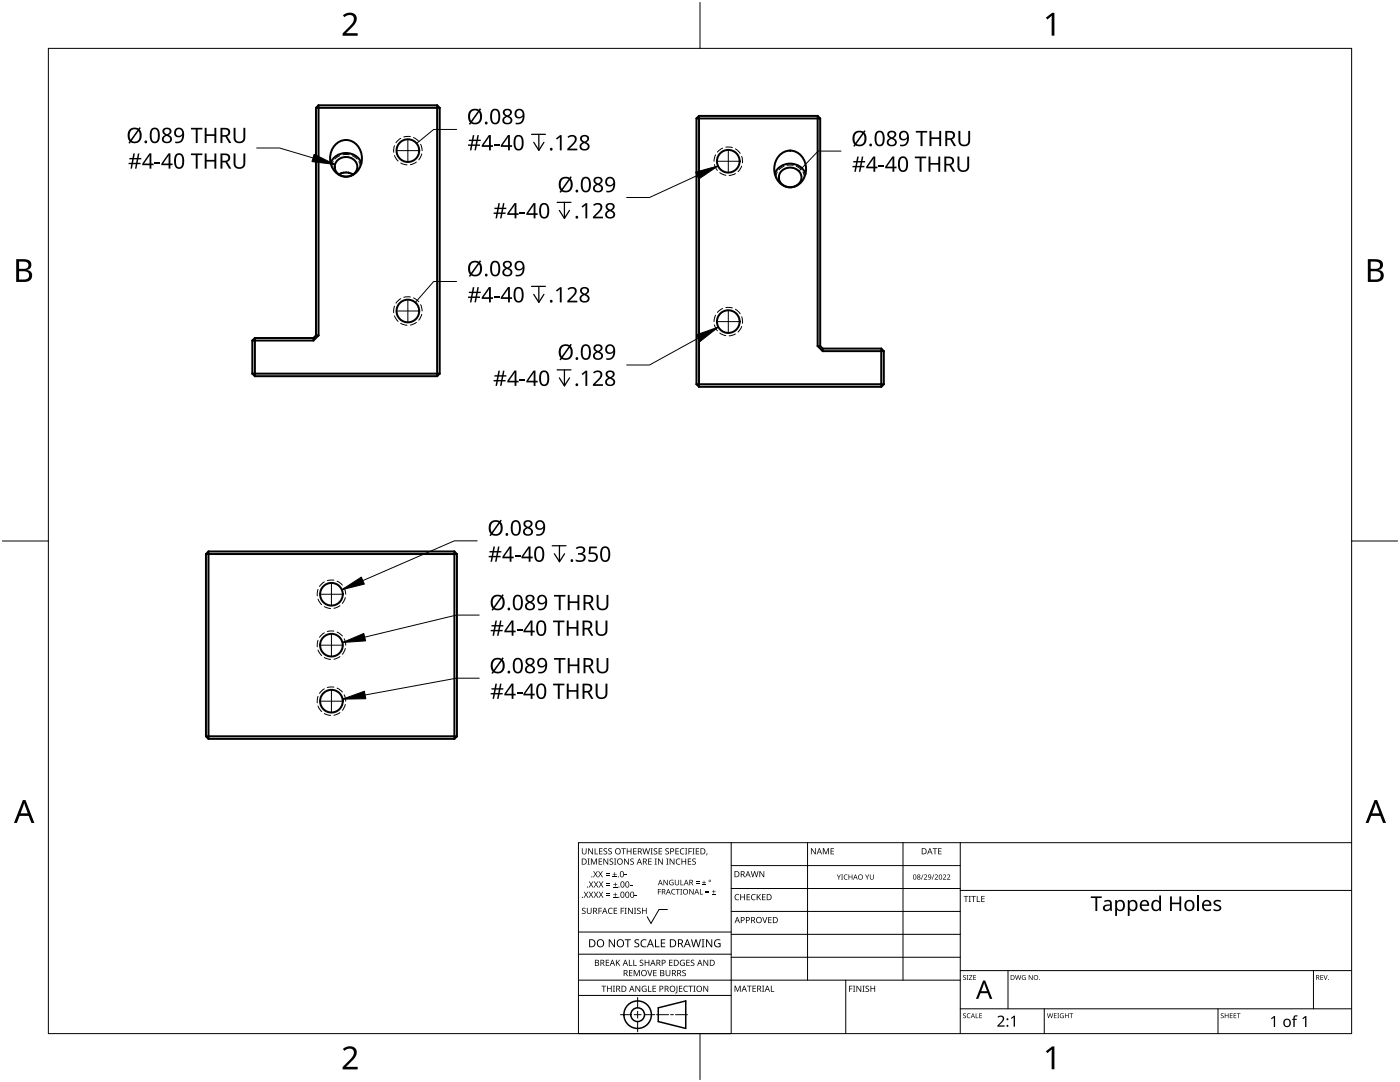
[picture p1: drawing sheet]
<svg xmlns="http://www.w3.org/2000/svg" width="279mm" height="216mm" viewBox="0 0 279 216" stroke-linecap="round" stroke-linejoin="round" font-family="sans-serif">
<g fill="none" stroke="#000" stroke-width=".4">
<path d="M63.1 21.5h24.6M63.1 21.5v45.4M63.6 21v45.9M63.6 21l-.5 .5M63.6 21h23.6M66.8 29a3.1 3.1 0 0 1 3.3-.9 3.1 3.1 0 0 1 2.1 2.8 3.4 3.4 0 0 1-3.8 4.3 3.8 3.8 0 0 1-1.6-6.2zM67.5 31.9a2.23 2.23 0 0 1 2.5-.4 2.23 2.23 0 0 1 1.2 2.3 2.32 2.32 0 0 1-2.4 1.4 2.32 2.32 0 0 1-2-1.9l.1-.5zM69.6 34.5h.1M69.6 34.5h-1l-.9 .3M69.6 34.5l.8 .3M72.1 32.6a3.3 3.3 0 0 0-3-2.1 3.3 3.3 0 0 0-3.1 2.1M87.2 21v54.1"/>
<path d="M87.2 21l.5 .5M87.7 21.5v53.1M139 23.6v53.1M139 23.6h24.7M139.5 23.1l-.5 .5M139.5 23.1v54.1M139.5 23.1h23.7M147.6 32.2a2.26 2.26 0 0 0-3.2-2.1 2.26 2.26 0 0 0-.5 3.8 2.26 2.26 0 0 0 3.6-1.1l.1-.6M155.4 31.1a3.1 3.1 0 0 1 3.4-.9 3.1 3.1 0 0 1 2 2.8 3.4 3.4 0 0 1-3.7 4.3 3.8 3.8 0 0 1-1.7-6.2zM156.1 34a2.23 2.23 0 0 1 2.6-.4 2.23 2.23 0 0 1 1.2 2.3 2.32 2.32 0 0 1-2.4 1.4 2.32 2.32 0 0 1-2.1-1.9l.1-.5zM160.8 34.7a3.3 3.3 0 0 0-3.1-2 3.3 3.3 0 0 0-3.1 2M163.2 23.1l.5 .5"/>
<path d="M163.2 23.1v46M163.7 23.6v45.5M50.4 74.6l.5 .5M50.4 68h12.2M50.4 68v6.6M50.4 74.6h37.3M50.9 67.4h11.7M50.9 67.4v7.7M50.9 67.4l-.5 .6M50.9 75.1h36.3M62.6 67.4v.6M63.1 66.9h.5"/>
<path d="M63.1 66.9l-.5 .5M63.6 66.9l-1 1.1M87.7 74.6l-.5 .5M139 76.7h37.4M139 76.7l.5 .5M139.5 77.2h36.4M147.6 64.2a2.26 2.26 0 0 1-3.2 2 2.26 2.26 0 0 1-.5-3.8 2.26 2.26 0 0 1 3.6 1.2l.1 .6M163.2 69.1l1 1M163.2 69.1h.5M163.7 69.1l.5 .5M164.2 70.1h12.2M164.2 69.6v.5"/>
<path d="M164.2 69.6h11.7M175.9 69.6l.5 .5M175.9 69.6v7.6M176.4 76.7l-.5 .5M176.4 70.1v6.6M41.1 110.6h50.1M41.1 110.6v36.3M41.6 110l-.5 .6M41.6 110h49.1M41.6 110v37.4M90.7 110l.5 .6M90.7 110v37.4"/>
<path d="M91.2 110.6v36.3M41.1 146.9h50.1M41.1 146.9l.5 .5M41.6 147.4h49.1M91.2 146.9l-.5 .5"/>
<circle cx="81.4" cy="30.1" r="2.26"/>
<circle cx="81.4" cy="62.1" r="2.26"/>
<circle cx="66.1" cy="118.6" r="2.26"/>
<circle cx="66.1" cy="139.9" r="2.26"/>
<circle cx="66.1" cy="128.7" r="2.26"/>
</g>
<g fill="none" stroke="#000" stroke-width=".2">
<path d="M78.7 29.1l-.1 1.3M78.7 31l.7 1.1M80 27.6l-1 .9M80 32.5l1.2 .4M81.9 27.3h-1.3M82.5 27.4l1.1 .8M83.1 32.3l-1.2 .6M83.9 28.8l.3 1.3M84.2 30.7l-.6 1.2M142.6 32.8l.6 1.2M142.8 30.9l-.3 1.3M143.6 34.5l1.3 .5"/>
<path d="M144.2 29.6l-1 .7M144.9 29.4h1.3M146.8 29.7l.9 .9M146.8 34.6l-1.3 .4M148 31.2l.2 1.3M148 33.1l-.7 1.1M80 59.6l-1 .9M81.9 59.3h-1.3M82.5 59.4l1.1 .8M78.7 61.1l-.1 1.3M78.7 63l.7 1.1M80 64.5l1.2 .4"/>
<path d="M83.1 64.3l-1.2 .6M83.9 60.8l.3 1.3M84.2 62.7l-.6 1.2M142.6 64.8l.6 1.2M142.8 62.9l-.3 1.3M143.6 66.5l1.3 .5M144.2 61.6l-1 .7M144.9 61.4h1.3M146.8 61.7l.9 .9M146.8 66.6l-1.3 .4M148 63.2l.2 1.3M148 65.1l-.7 1.1"/>
<path d="M63.5 117.6l-.2 1.3M63.5 119.5l.7 1.1M64.7 116.1l-.9 .9M66.6 115.8l-1.3 .1M67.3 116l1 .7M68.7 117.3l.3 1.3M68.9 119.2l-.6 1.2M63.5 138.9l-.2 1.3M63.5 127.8l-.2 1.3M63.5 129.7l.7 1.1M64.7 121l1.3 .4M64.7 137.4l-.9 .9"/>
<path d="M64.7 126.3l-.9 .9M64.7 131.2l1.3 .4M66.6 137.1l-1.3 .1M66.6 125.9l-1.3 .1M67.3 137.3l1 .8M67.3 126.1l1 .8M67.8 120.9l-1.2 .5M67.8 131l-1.2 .5M68.7 138.6l.3 1.3M68.7 127.5l.3 1.2M68.9 129.4l-.6 1.2M63.5 140.9l.7 1.1"/>
<path d="M64.7 142.4l1.3 .4M67.8 142.2l-1.2 .5M68.9 140.6l-.6 1.1"/>
</g>
<g fill="none" stroke="#000" stroke-width=".2">
<path d="M79.1 30.1h4.6M81.4 27.8v4.5M143.1 32.2h4.5M145.3 29.9v4.6M81.4 59.8v4.5M79.1 62.1h4.6M143.1 64.2h4.5M145.3 61.9v4.6M63.9 118.6h4.5M66.1 116.3v4.6M63.9 128.7h4.5M63.9 139.9h4.5"/>
<path d="M66.1 126.5v4.5M66.1 137.6v4.6"/>
</g>
<path d="M66.5 32.2l-.3 1M67.8 31.1l-1 .6M68.4 30.9h1.3M70.3 31.1l1 .6M71.6 32.2l.3 1M155.1 34.3l-.3 1M156.5 33.2l-1 .7M157.1 33h1.2M158.9 33.2l1 .7M160.2 34.3l.3 1" fill="none" stroke="#000" stroke-width=".2"/>
<path d="M9.7 9.7h260v196.5h-260z" fill="none" stroke="#000" stroke-width=".2"/>
<path d="M139.7 .5v9.2M.5 108h9.2M269.7 108h9.2M139.7 206.2v9.2" fill="none" stroke="#000" stroke-width=".2"/>
<g fill="#000">
<path d="M68.4 3.1a1.64 1.64 0 0 1 2.8 .4 2.52 2.52 0 0 1-1.2 2.2l-.9 .9h2.3v.5h-3v-.4l1.2-1.2a1.95 1.95 0 0 0 .9-2.2 1.23 1.23 0 0 0-1.8 .1zM208.7 3.5l1.3-.9h.4v4.5h-.5v-4l-.9 .8zM68.4 209.3a1.64 1.64 0 0 1 2.8 .4 2.52 2.52 0 0 1-1.2 2.2l-.9 1h2.3v.5h-3v-.5l1.2-1.2a1.95 1.95 0 0 0 .9-2.1 1.23 1.23 0 0 0-1.8 .1zM208.7 209.8l1.3-1h.4v4.6h-.5v-4l-.9 .7z"/>
<path d="M3.2 51.7h1.3a1.28 1.28 0 0 1 1.7 1.3 1.04 1.04 0 0 1-.8 .9 1.23 1.23 0 0 1 1 1.5 1.23 1.23 0 0 1-1.6 .9h-1.6zM3.8 54.1v1.7h.9a.86 .86 0 0 0 1.1-.9 .86 .86 0 0 0-1.1-.8zM3.8 52.2v1.4h.8a.78 .78 0 0 0 1.1-.7 .78 .78 0 0 0-1.1-.7z"/>
<path d="M273 51.7h1.3a1.28 1.28 0 0 1 1.7 1.3 1.04 1.04 0 0 1-.9 .9 1.23 1.23 0 0 1 1 1.5 1.23 1.23 0 0 1-1.5 .9h-1.6zM273.6 54.1v1.7h.9a.86 .86 0 0 0 1.1-.9 .86 .86 0 0 0-1.2-.8zM273.6 52.2v1.4h.8a.78 .78 0 0 0 1-.7 .78 .78 0 0 0-1.1-.7z"/>
<path d="M4.6 159.6h.5l1.8 4.6h-.6l-.6-1.4h-1.8l-.5 1.4h-.6zM4.8 160.2l-.7 2.1h1.4z"/>
<path d="M274.3 159.6h.5l1.8 4.6h-.6l-.5-1.4h-1.8l-.6 1.4h-.6zM274.6 160.2l-.7 2.1h1.4z"/>
</g>
<g fill="none" stroke="#000" stroke-width=".2">
<path d="M145.9 168.1v38.1h-30.5v-38.1h154.3M145.9 172.7h45.7M145.9 177.3h45.7M161.2 168.1v27.5M180.2 168.1v27.5M191.6 168.1v38.1M191.6 177.7h78.1M115.4 198.6h30.5M115.4 195.6h76.2M115.4 190.4h30.5M115.4 186h30.5M127.3 199v2.1"/>
<path d="M133.2 181.5h-1.7l-1.6 2.8-.7-1.4M145.9 181.9h45.7M145.9 186.4h45.7M145.9 191h45.7M168.8 195.6v10.6M191.6 193.7h78.1M201.2 193.7v7.6M262.1 193.7v7.6M123.8 202.5h2.1M126.6 202.5h1.3M127.3 201.8v1.4M127.3 203.8v2.1"/>
<path d="M128.6 202.5h2.1M131 202.5h2.4M133.8 202.5h.6M134.8 202.5h2.4M191.6 201.3h78.1M208.4 201.3v4.9M243.1 201.3v4.9"/>
</g>
<g fill="#000">
<path d="M116.1 169.3h.2v.8a.32 .32 0 0 0 .3 .3 .32 .32 0 0 0 .3-.3v-.8h.2v.8a.47 .47 0 0 1-.5 .4 .47 .47 0 0 1-.5-.5zM116.5 177.9h.2l.3 .5 .3-.5h.1l-.4 .6 .4 .6h-.1l-.3-.5-.4 .5h-.1l.4-.6zM117.3 171.3h.4l-.1 .1v1l.1 .1h-.4l.1-.1v-1zM117.4 169.3h.2l.6 1v-1h.1v1.2h-.1l-.7-1v1h-.1zM117.5 177.9h.2l.3 .5 .3-.5h.1l-.4 .6 .4 .6h-.1l-.4-.5-.3 .5h-.1l.4-.6zM117.5 175.9h.2l.3 .5 .3-.5h.1l-.4 .6 .5 .6h-.2l-.3-.5-.4 .5h-.1l.4-.6zM117.9 171.3h.3l.3 1 .4-1h.2v1.2h-.1v-1l-.4 1h-.1l-.4-1v1h-.2zM118.7 169.3h.1v1h.6v.2h-.7zM118.4 173.8h.1l.3 .5 .3-.5h.2l-.4 .6 .4 .7h-.1l-.4-.6-.3 .6h-.1l.4-.7zM118.5 177.9h.2l.2 .5 .3-.5h.2l-.4 .6 .4 .6h-.1l-.4-.5-.3 .5h-.1l.4-.6zM118.5 175.9h.2l.3 .5 .3-.5h.1l-.4 .6 .4 .6h-.1l-.3-.5-.4 .5h-.1l.4-.6zM119.5 171.3h.7v.1h-.6v.4h.5v.2h-.5v.4h.6v.1h-.7z"/>
<path d="M119.6 169.3h.6v.1h-.5v.4h.5v.1h-.5v.4h.5v.2h-.6zM119.4 173.8h.1l.3 .5 .3-.5h.2l-.4 .6 .4 .7h-.1l-.4-.6-.3 .6h-.2l.5-.7zM119.5 177.9h.1l.3 .5 .3-.5h.2l-.4 .6 .4 .6h-.1l-.4-.5-.3 .5h-.1l.4-.6zM119.5 175.9h.2l.3 .5 .3-.5h.1l-.4 .6 .4 .6h-.1l-.4-.5-.3 .5h-.1l.4-.6zM120.9 174.6h.8v.1h-.8zM120.9 174.2h.8v.1h-.8zM121 178.7h.8v.1h-.8zM121 178.3h.8v.1h-.8zM121 176.6h.8v.1h-.8zM121 176.3h.8v.1h-.8zM120.5 169.4l.4-.1h.3l-.1 .1a.25 .25 0 0 0-.4-.1 .25 .25 0 0 0 0 .4 .4 .4 0 0 1 .5 .3 .4 .4 0 0 1-.3 .5 .4 .4 0 0 1-.5-.2h.2a.27 .27 0 0 0 .4-.1 .27 .27 0 0 0-.3-.3l-.2-.2zM120.4 171.3h.2l.6 1v-1h.2v1.2h-.2l-.6-1v1h-.2z"/>
<path d="M121.4 169.4l.5-.1h.2v.1a.25 .25 0 0 0-.4-.1 .25 .25 0 0 0 0 .4 .4 .4 0 0 1 .4 .3 .4 .4 0 0 1-.2 .5 .4 .4 0 0 1-.5-.2h.1a.27 .27 0 0 0 .5-.1 .27 .27 0 0 0-.4-.3l-.2-.2zM122.3 174.9h.8v.2h-.8zM122.4 179h.8v.1h-.8zM122.4 177h.8v.1h-.8zM121.7 171.4l.4-.1 .3 .1-.1 .1a.25 .25 0 0 0-.4-.1 .25 .25 0 0 0 0 .4 .4 .4 0 0 1 .5 .3 .4 .4 0 0 1-.3 .5 .4 .4 0 0 1-.5-.3l.2 .1a.27 .27 0 0 0 .4-.2 .27 .27 0 0 0-.3-.3l-.2-.2zM122.6 174h.1v.4h.4v.1h-.4v.4h-.1v-.4h-.3v-.1h.3zM122.7 178.1h.1v.4h.4v.1h-.4v.3h-.1v-.3h-.3v-.1h.3zM122.7 176.1h.2v.3h.3v.2h-.3v.3h-.2v-.3h-.3v-.2h.3zM122.5 171.3h.5l-.2 .1v1l.2 .1h-.5l.2-.1v-1zM124 169.3h.9v.1h-.4v1.1h-.1v-1.1h-.4zM124.7 174.5h.4v.2h-.4zM124.6 171.3h.1l.7 1v-1h.1v1.2h-.2l-.6-1v1h-.1z"/>
<path d="M125.7 176.6h.5v.1h-.5zM125.1 169.3h.1v.5h.7v-.5h.1v1.2h-.1v-.6h-.7v.6h-.1zM125.8 171.4l.5-.1 .2 .1v.1a.25 .25 0 0 0-.4-.1 .25 .25 0 0 0 0 .4 .4 .4 0 0 1 .4 .3 .4 .4 0 0 1-.2 .5 .4 .4 0 0 1-.5-.3l.1 .1a.27 .27 0 0 0 .5-.2 .27 .27 0 0 0-.4-.3l-.2-.2zM126.7 178.6h.4v.2h-.4zM126.4 169.3h.6v.1h-.5v.4h.5v.1h-.5v.4h.5v.2h-.6zM128.2 169.3h.2l.2 1 .3-1h.2l.2 1 .3-1h.1l-.3 1.2h-.1l-.3-1.1-.3 1.1h-.2zM129.4 171.3h.6v.1h-.5v.4h.5v.2h-.5v.4h.5v.1h-.6zM129.8 169.3h.5l-.2 .1v1l.2 .1h-.5l.2-.1v-1zM130.7 171.3h.4l-.1 .1v1l.1 .1h-.4l.1-.1v-1zM130.5 169.4l.4-.1h.3l-.1 .1a.25 .25 0 0 0-.4-.1 .25 .25 0 0 0 0 .4 .4 .4 0 0 1 .5 .3 .4 .4 0 0 1-.3 .5 .4 .4 0 0 1-.5-.2h.2a.27 .27 0 0 0 .4-.1 .27 .27 0 0 0-.3-.3l-.2-.2zM131.3 177.4h.6v.1h-.5v.4h.5v.1h-.5v.5h-.1zM131.4 169.3h.7v.1h-.5v.4h.5v.1h-.5v.4h.5v.2h-.7z"/>
<path d="M131.3 171.3h.2l.7 1-.1-1h.2v1.2h-.2l-.6-1v1h-.2zM132.4 175.6h.2l.6 .9v-.9h.1v1h-.2l-.6-.9v.9h-.1zM133 171.3h.4l-.1 .1v1l.1 .1h-.4l.1-.1v-1zM132.8 169.4l.4-.1h.3l-.1 .1a.25 .25 0 0 0-.3-.1 .25 .25 0 0 0 0 .4 .4 .4 0 0 1 .4 .3 .4 .4 0 0 1-.3 .5 .4 .4 0 0 1-.4-.2h.1a.27 .27 0 0 0 .5-.1 .27 .27 0 0 0-.4-.3l-.2-.2zM133.7 175.7l.5-.2 .2 .1v.1a.45 .45 0 0 0-.7 .4 .45 .45 0 0 0 .6 .4v-.3h-.2v-.1h.3v.5a.6 .6 0 0 1-.8-.1 .6 .6 0 0 1 .1-.8zM134.1 177.5l.4-.1h.3l-.1 .2a.44 .44 0 0 0-.6 .4 .44 .44 0 0 0 .6 .3 .52 .52 0 0 1-.7 0 .52 .52 0 0 1 .1-.8zM133.6 171.3h.2l.7 1v-1h.1v1.2h-.2l-.6-1v1h-.2zM134.9 177.4h.8v.1h-.4v1h-.1v-1h-.3zM135 171.5l.5-.2 .3 .1-.1 .1a.49 .49 0 0 0-.7 .4 .49 .49 0 0 0 .7 .5 .52 .52 0 0 1-.6 0 .52 .52 0 0 1-.2-.6zM134.8 169.3h.7v.1h-.6v.4h.5v.1h-.5v.4h.6v.2h-.7zM134.7 175.6h.1v.7a.28 .28 0 0 0 .3 .2 .28 .28 0 0 0 .3-.2v-.7h.1v.7a.42 .42 0 0 1-.4 .4 .42 .42 0 0 1-.4-.4zM135.8 175.6h.1v.9h.5v.1h-.6z"/>
<path d="M135.8 177.4h.3l-.1 .1v.9l.1 .1h-.3l.1-.1v-.9zM135.8 169.4l.5-.2 .3 .1-.1 .1a.49 .49 0 0 0-.7 .5 .49 .49 0 0 0 .8 .4 .52 .52 0 0 1-.7 .1 .52 .52 0 0 1-.2-.6zM136 171.3h.2v.5h.6v-.5h.1v1.2h-.1v-.5h-.6v.5h-.2zM136.7 169.3h.5l-.2 .1v1l.2 .1h-.5l.2-.1v-1zM137.4 169.3h.7v.1h-.6v.4h.5v.2h-.5v.5h-.1zM137.3 171.3h.6v.1h-.5v.4h.5v.2h-.5v.4h.5v.1h-.6zM137.6 177.4h.1l.6 .9v-.9h.1v1.1h-.1l-.6-.9v.9h-.1zM138.2 169.3h.4l-.1 .1v1l.1 .1h-.4l.1-.1v-1zM138.9 176.2h.7v.1h-.7zM138.9 175.9h.7v.1h-.7zM138.2 171.4l.4-.1 .3 .1-.1 .1a.25 .25 0 0 0-.4-.1 .25 .25 0 0 0 0 .4 .4 .4 0 0 1 .5 .3 .4 .4 0 0 1-.3 .5 .4 .4 0 0 1-.5-.3l.2 .1a.27 .27 0 0 0 .4-.2 .27 .27 0 0 0-.3-.3l-.2-.2zM138.9 169.3h.6v.1h-.5v.4h.5v.1h-.5v.4h.5v.2h-.6z"/>
<path d="M139.7 177.4h.1v1h.5v.1h-.6zM140.1 176.5h.8v.1h-.8zM140.4 175.7h.2v.3h.3v.2h-.3v.3h-.2v-.3h-.3v-.2h.3zM140.8 178h.7v.2h-.7zM140.8 177.7h.7v.1h-.7zM141 170.3h.2l-.3 .4zM142.1 178.4h.7v.1h-.7zM142.4 177.6h.1v.3h.3v.1h-.3v.3h-.1v-.3h-.3v-.1h.3zM146.8 178.6l.4-.2 .3 .1v.1a.49 .49 0 0 0-.7 .4 .49 .49 0 0 0 .7 .5 .52 .52 0 0 1-.7 0 .52 .52 0 0 1-.2-.6zM147.7 178.4h.2v.5h.6v-.5h.2v1.2h-.2v-.5h-.6v.5h-.2zM149 178.4h.7v.1h-.5v.4h.4v.2h-.4v.4h.5v.1h-.7zM150 178.6l.5-.2 .3 .1-.1 .1a.49 .49 0 0 0-.7 .4 .49 .49 0 0 0 .8 .5 .52 .52 0 0 1-.7 0 .52 .52 0 0 1-.2-.6z"/>
<path d="M149.8 173.8h.2l.2 1.1 .3-1.1h.2l.3 1.1 .2-1.1h.2l-.3 1.2h-.2l-.3-1-.3 1h-.1zM151 178.4h.2v.6l.5-.6h.2l-.5 .5 .5 .7h-.2l-.4-.6-.1 .6h-.2zM151.6 173.8h.1l.7 1v-1h.1v1.2h-.2l-.6-1v1h-.1zM152.1 178.4h.7v.1h-.6v.4h.5v.2h-.5v.4h.6v.1h-.7zM161.8 169.3h.2l.7 1v-1h.1v1.2h-.2l-.6-1v1h-.2zM164.2 169.3h.2l.4 .9 .4-.9h.2v1.2h-.1v-1.1l-.4 1.1h-.1l-.4-1.1v1.1h-.2zM165.8 169.3h.6v.1h-.5v.4h.5v.1h-.5v.4h.5v.2h-.6zM167 174.5h.1l.3 .5 .3-.5h.1l-.3 .6v.4h-.2v-.4zM167.9 174.5h.3l-.1 .1v.8l.1 .1h-.3l.1-.1v-.8zM168.5 174.6l.4-.1h.3l-.1 .2a.41 .41 0 0 0-.6 .3 .41 .41 0 0 0 .6 .4 .48 .48 0 0 1-.7-.1 .48 .48 0 0 1 .1-.7zM169.3 174.5h.2v.4h.5v-.4h.1v1h-.1v-.5h-.5v.5h-.2zM172.7 174.5h.1l.3 .5 .2-.5h.2l-.4 .6v.4h-.1v-.4z"/>
<path d="M173.6 174.5h.1v.7a.26 .26 0 0 0 .3 .2 .26 .26 0 0 0 .3-.2v-.7h.1v.7a.39 .39 0 0 1-.4 .3 .39 .39 0 0 1-.4-.3zM184.2 174.5h.1l-.4 1h-.1zM184.4 174.6a.37 .37 0 0 1 .6 0 .37 .37 0 0 1-.3 .6l-.2 .2h.5v.1h-.6l.2-.4a.27 .27 0 0 0 .3-.3 .27 .27 0 0 0-.4-.2zM186.3 174.5h.2l-.4 1h-.2zM186.1 169.3h.9v.1h-.3v1.1h-.2v-1.1h-.4zM186.5 174.6a.37 .37 0 0 1 .6 0 .37 .37 0 0 1-.2 .6l-.2 .2h.5v.1h-.7l.3-.4a.27 .27 0 0 0 .3-.3 .27 .27 0 0 0-.4-.2zM187.2 169.3h.7v.1h-.5v.4h.5v.1h-.5v.4h.5v.2h-.7zM188.2 174.6a.37 .37 0 0 1 .6 0 .37 .37 0 0 1-.3 .6l-.2 .2h.5v.1h-.6l.2-.4a.27 .27 0 0 0 .3-.3 .27 .27 0 0 0-.4-.2zM189 174.6a.37 .37 0 0 1 .6 0 .37 .37 0 0 1-.2 .6l-.3 .2h.6v.1h-.7l.3-.4a.27 .27 0 0 0 .2-.3 .27 .27 0 0 0-.3-.2zM192.3 178.8h.9v.1h-.3v1.1h-.2v-1.1h-.4zM193.3 178.8h.5l-.2 .1v1l.2 .1h-.5l.2-.1v-1zM193.8 178.8h1v.1h-.4v1.1h-.2v-1.1h-.4z"/>
<path d="M194.9 178.8h.2v1.1h.5v.1h-.7zM195.8 178.8h.7v.1h-.5v.4h.5v.1h-.5v.5h.5v.1h-.7zM116.2 181.3l.4-.2 .3 .1-.1 .1a.25 .25 0 0 0-.4-.1 .25 .25 0 0 0 0 .4 .4 .4 0 0 1 .5 .3 .4 .4 0 0 1-.3 .5 .4 .4 0 0 1-.5-.2h.2a.27 .27 0 0 0 .4-.1 .27 .27 0 0 0-.3-.3l-.2-.2zM117.1 181.1h.2v.8a.32 .32 0 0 0 .3 .3 .32 .32 0 0 0 .3-.3v-.8h.2v.8a.47 .47 0 0 1-.5 .5 .47 .47 0 0 1-.5-.5zM119.4 181.1h.7v.2h-.5v.4h.5v.1h-.5v.6h-.2zM120 196.7h1v.1h-.4v1.1h-.2v-1.1h-.4zM120.9 191.5h.7v.1h-.6v.4h.5v.2h-.5v.4h.6v.1h-.7zM121.5 181.3l.4-.2 .4 .1-.1 .1a.49 .49 0 0 0-.7 .5 .49 .49 0 0 0 .7 .4 .52 .52 0 0 1-.6 .1 .52 .52 0 0 1-.3-.6zM121.1 196.7h.2v.5h.6v-.5h.2v1.2h-.2v-.6h-.6v.6h-.2zM121.5 187.4h.2l.9 1.3v-1.3h.1v1.6h-.2l-.8-1.3v1.3h-.2zM122.3 196.7h.4l-.1 .1v1l.1 .1h-.4l.2-.1v-1zM122.5 181.1h.7v.2h-.6v.4h.5v.1h-.5v.4h.6v.2h-.7z"/>
<path d="M122.9 191.5h.2v.6l.5-.6h.2l-.5 .5 .5 .7h-.2l-.4-.6-.1 .6h-.2zM123.9 181.1h.6v.2h-.5v.4h.5v.1h-.5v.6h-.1zM124.7 181.1h.4l-.2 .2v.9l.2 .2h-.4l.1-.2v-.9zM124.7 187.4h1.2v.2h-.5v1.4h-.2v-1.4h-.5zM125.5 191.5h.2v1.1h.5v.1h-.7zM125.5 193.6h.7v.1h-.5v.4h.5v.1h-.5v.4h.5v.2h-.7zM125.3 181.1h.2l.7 1.1-.1-1.1h.2v1.3h-.2l-.6-1v1h-.2zM126.4 191.5h.1v1.1h.6v.1h-.7zM126.5 181.1h.5l-.2 .2v.9l.2 .2h-.5l.2-.2v-.9zM126.5 193.6h.2l.4 1 .4-1h.2v1.2h-.2v-1.1l-.4 1.1h-.1l-.4-1.1v1.1h-.1zM126.7 187.6l.3-.2 .6 .1-.2 .1a.33 .33 0 0 0-.6 .2 .33 .33 0 0 0 .4 .4 .47 .47 0 0 1 .4 .6 .47 .47 0 0 1-.7 .2h-.3v-.2h.2a.35 .35 0 0 0 .6-.2 .35 .35 0 0 0-.5-.4l-.3-.2zM126.8 196.7h.2l.6 1v-1h.2v1.2h-.2l-.7-1 .1 1h-.2z"/>
<path d="M127.2 181.3l.4-.2 .3 .1-.1 .1a.25 .25 0 0 0-.4-.1 .25 .25 0 0 0 0 .4 .4 .4 0 0 1 .5 .3 .4 .4 0 0 1-.3 .5 .4 .4 0 0 1-.5-.2h.2a.27 .27 0 0 0 .4-.1 .27 .27 0 0 0-.3-.3l-.2-.2zM127.7 191.6l.4-.1 .3 .1-.1 .1a.25 .25 0 0 0-.3-.1 .25 .25 0 0 0 0 .4 .4 .4 0 0 1 .4 .3 .4 .4 0 0 1-.3 .5 .4 .4 0 0 1-.4-.3l.1 .1a.27 .27 0 0 0 .5-.2 .27 .27 0 0 0-.4-.3l-.2-.2zM128 187.6l.6-.2 .4 .1-.1 .2a.63 .63 0 0 0-.9 .5 .63 .63 0 0 0 1 .6v.2a.83 .83 0 0 1-1.1-.3 .83 .83 0 0 1 .1-1.1zM128.2 196.8l.6-.1 .2 .1v.1a.5 .5 0 0 0-.8 .4 .5 .5 0 0 0 .7 .5v-.4h-.3v-.1h.4v.6a.66 .66 0 0 1-.8-.2 .66 .66 0 0 1 0-.9zM128.1 181.1h.2v.6h.6v-.6h.2v1.3h-.2v-.6h-.6v.6h-.2zM129.2 193.6h.1l.4 1 .3-1h.2l-.4 1.2h-.2zM129.3 196.7h.2v1.1h.5v.1h-.7zM128.7 191.5h.1v.5h.6v-.5h.2v1.2h-.2v-.5h-.6v.5h-.1zM130.7 187.4h.2v1.4h.7v.2h-.9zM130.2 196.7h.7v.1h-.5v.4h.5v.1h-.5v.5h.5v.1h-.7zM130.4 193.6h.6v.1h-.5v.4h.5v.1h-.5v.4h.5v.2h-.6zM131.9 187.4h.9v.2h-.7v.5h.6v.2h-.6v.5h.7v.2h-.9z"/>
<path d="M132.8 193.6h.2v.7a.32 .32 0 0 0 .3 .4 .32 .32 0 0 0 .3-.4v-.7h.2v.7a.47 .47 0 0 1-.5 .5 .47 .47 0 0 1-.5-.5zM133.5 191.5h.7v.1h-.5v.4h.5v.2h-.5v.4h.5v.1h-.7zM135 196.7h.2v1.3l-.1 .2h-.3l-.1-.1 .3-.2zM135.5 196.7h.7v.1h-.5v.4h.4v.1h-.4v.5h.5v.1h-.7zM135.8 191.7l.5-.2 .4 .1-.1 .1a.5 .5 0 0 0-.8 .4 .5 .5 0 0 0 .7 .5v-.4h-.2v-.1h.4v.6a.66 .66 0 0 1-.9-.1 .66 .66 0 0 1 0-.9zM136.2 193.7l.4-.2 .3 .1-.1 .1a.25 .25 0 0 0-.4-.1 .25 .25 0 0 0 0 .4 .4 .4 0 0 1 .5 .3 .4 .4 0 0 1-.3 .5 .4 .4 0 0 1-.5-.2h.2a.27 .27 0 0 0 .5-.1 .27 .27 0 0 0-.4-.3l-.2-.2zM136.5 196.8l.5-.1 .3 .1-.1 .1a.49 .49 0 0 0-.7 .4 .49 .49 0 0 0 .8 .4 .52 .52 0 0 1-.7 .1 .52 .52 0 0 1-.2-.6zM137 191.5h.6v.1h-.5v.4h.5v.2h-.5v.4h.5v.1h-.6zM137.4 196.7h.9v.1h-.4v1.1h-.1v-1.1h-.4zM137.9 191.6l.4-.1 .3 .1-.1 .1a.25 .25 0 0 0-.4-.1 .25 .25 0 0 0 0 .4 .4 .4 0 0 1 .5 .3 .4 .4 0 0 1-.3 .5 .4 .4 0 0 1-.5-.3l.2 .1a.27 .27 0 0 0 .4-.2 .27 .27 0 0 0-.3-.3l-.2-.2zM138.4 196.7h.4l-.1 .1v1l.1 .1h-.4l.1-.1v-1zM137.9 187.4h.2l.3 1.4 .4-1.4h.2l.4 1.4 .3-1.4h.2l-.4 1.6h-.2l-.4-1.3-.4 1.3h-.2z"/>
<path d="M140 187.4h.6l-.2 .2v1.3l.2 .1h-.6l.2-.1v-1.3zM140.4 196.7h.1l.7 1v-1h.1v1.2h-.1l-.7-1v1h-.1zM140.4 191.5h.2l.6 1v-1h.1v1.2h-.1l-.7-1v1h-.1zM140.9 187.4h.2l.9 1.3v-1.3h.1v1.6h-.2l-.8-1.3v1.3h-.2zM142.7 187.6l.7-.2 .4 .1-.1 .2a.65 .65 0 0 0-1 .5 .65 .65 0 0 0 .9 .6v-.4h-.3v-.2h.5v.7a.86 .86 0 0 1-1.1-.1 .86 .86 0 0 1 0-1.2zM146.6 196.7h.2l.4 1 .4-1h.2v1.2h-.1v-1.1l-.4 1.1h-.2l-.4-1.1v1.1h-.1zM149.1 196.7h.9v.1h-.4v1.1h-.1v-1.1h-.4zM150.2 196.7h.7v.1h-.6v.4h.5v.1h-.5v.5h.6v.1h-.7zM152.1 183h.2l.3 1 .4-1h.1l-.4 1.2h-.1zM152.1 196.7h.4l-.1 .1v1l.1 .1h-.4l.1-.1v-1zM153.8 196.7h.2v1.1h.5v.1h-.7zM153.3 183h.7v.1h-.5v.4h.5v.1h-.5v.5h.5v.1h-.7z"/>
<path d="M169.5 196.7h.6v.1h-.5v.5h.5v.1h-.5v.5h-.1zM170.2 196.7h.5l-.2 .1v1l.2 .1h-.5l.2-.1v-1zM170.9 196.7h.2l.6 1v-1h.2v1.2h-.2l-.6-1v1h-.2zM172.1 196.7h.5l-.2 .1v1l.2 .1h-.5l.2-.1v-1zM172.8 196.8l.4-.1h.2v.2a.25 .25 0 0 0-.4-.1 .25 .25 0 0 0 0 .4 .4 .4 0 0 1 .5 .3 .4 .4 0 0 1-.3 .4 .4 .4 0 0 1-.5-.2l.2 .1a.27 .27 0 0 0 .4-.2 .27 .27 0 0 0-.3-.3l-.3-.2zM173.7 196.7h.2v.5h.6v-.5h.2v1.2h-.2v-.6h-.6v.6h-.2zM192.2 194.7l.4-.1h.2l-.1 .1a.24 .24 0 0 0-.3 0 .24 .24 0 0 0-.1 .3 .24 .24 0 0 0 .4 .1 .31 .31 0 0 1 0 .4 .31 .31 0 0 1-.5-.1 .24 .24 0 0 0 .3 .1 .24 .24 0 0 0 .1-.3l-.4-.3zM192.9 194.6h.4l-.1 .1v.7l.1 .1h-.4l.1-.1v-.7zM193.4 194.6h.6l-.5 .8h.6v.1h-.7l.5-.8h-.5zM194.2 194.6h.6v.1h-.4v.3h.4v.1h-.4v.3h.4v.1h-.6zM202.6 194.6h.1l.2 .8 .2-.8h.2l.2 .8 .2-.8h.1l-.2 .9h-.2l-.2-.8-.2 .8h-.2zM204 194.7l.4-.1h.3l-.1 .1a.4 .4 0 0 0-.6 .4 .4 .4 0 0 0 .6 .3v-.3l-.2-.1h.3v.5a.53 .53 0 0 1-.7-.1 .53 .53 0 0 1 0-.7z"/>
<path d="M205.3 194.6h.1l.6 .8v-.8h.1v.9h-.2l-.5-.8v.8h-.1zM217.7 178.9h2.2v.3h-.9v2.6h-.4v-2.6h-.9zM233.5 178.9h.4v1.2h1.5v-1.2h.3v2.9h-.3v-1.4h-1.5v1.4h-.4zM242.3 179.8a1.29 1.29 0 0 1 1.4-.1l-.1 .3-.5-.1a.35 .35 0 0 0-.6 .1 .35 .35 0 0 0 .4 .5h.2a.66 .66 0 0 1 .6 .8 .66 .66 0 0 1-.8 .5l-.7-.1v-.3l.7 .1 .4-.1v-.4l-.5-.2a.65 .65 0 0 1-.5-1zM263.5 194.6h.6v.1h-.5v.3h.4v.1h-.4v.3h.5v.1h-.6zM264.1 194.6h.2l.2 .8 .3-.8h.2l-.4 .9h-.1zM192.2 202.3l.4-.1h.2l-.1 .1a.24 .24 0 0 0-.3 0 .24 .24 0 0 0-.1 .3 .24 .24 0 0 0 .4 .1 .31 .31 0 0 1 0 .5 .31 .31 0 0 1-.5-.2 .24 .24 0 0 0 .3 .1 .24 .24 0 0 0 .1-.3l-.4-.2zM193.1 202.3l.3-.1h.3l-.1 .1a.39 .39 0 0 0-.5 .4 .39 .39 0 0 0 .5 .3 .46 .46 0 0 1-.6 0 .46 .46 0 0 1 .1-.7zM194.7 202.2h.1v.8h.5v.2h-.6zM195.4 202.2h.6v.1h-.4v.3h.4v.1h-.4v.4h.4v.1h-.6zM199.1 202.9a.76 .76 0 0 1 1.2 0 .76 .76 0 0 1-.3 1.1l-.6 .6h1.1v.3h-1.5v-.3l.8-.8a.52 .52 0 0 0 .3-.8 .52 .52 0 0 0-.9 .1zM201.7 203.1l.6-.4h.3v2.2h-.3v-1.9l-.4 .3z"/>
<path d="M209 202.2h.1l.2 .8 .2-.8h.1l.3 .8 .2-.8h.1l-.3 1h-.1l-.2-.9-.3 .9h-.1zM210.3 202.2h.6v.1h-.4v.3h.3v.1h-.3v.4h.4v.1h-.6zM211 202.2h.4l-.2 .1v.8l.2 .1h-.4l.1-.1v-.8zM211.6 202.3l.7-.1-.1 .1a.4 .4 0 0 0-.6 .4 .4 .4 0 0 0 .6 .3v-.2l-.2-.2h.3v.5a.53 .53 0 0 1-.7-.1 .53 .53 0 0 1 0-.7zM212.5 202.2h.2v.4h.5v-.4h.1v1h-.1v-.5h-.5v.5h-.2zM213.4 202.2h.8v.1h-.3v.9h-.2v-.9h-.3zM243.7 202.3l.3-.1h.2v.1a.24 .24 0 0 0-.3 0 .24 .24 0 0 0-.1 .3 .24 .24 0 0 0 .3 .1 .31 .31 0 0 1 0 .5 .31 .31 0 0 1-.5-.2 .24 .24 0 0 0 .4 .1 .24 .24 0 0 0 0-.3l-.3-.2zM244.4 202.2h.2v.4h.5v-.4h.1v1h-.1v-.5h-.5v.5h-.2zM245.4 202.2h.6v.1h-.4v.3h.4v.1h-.4v.4h.4v.1h-.6zM246.2 202.2h.5v.1h-.4v.3h.4v.1h-.4v.4h.4v.1h-.5zM246.8 202.2h.8v.1h-.3v.9h-.2v-.9h-.3zM253.7 203.2l.6-.5h.2v2.2h-.3v-1.9l-.4 .4z"/>
<path d="M258.2 202.7l.3-.1h.5l-.1 .3-.4-.1-.1 .2v.3h.4v.2h-.4v1.4h-.3v-1.4h-.3l.3-.2zM259.9 203.2l.6-.5h.2v2.2h-.2v-1.9l-.5 .4z"/>
<path d="M116.1 171.3h.4a.61 .61 0 0 1 .6 .6 .61 .61 0 0 1-.6 .6h-.4zM116.3 171.4v1h.1a.48 .48 0 0 0 .5-.5 .48 .48 0 0 0-.4-.5z"/>
<path d="M122.7 169.9a.61 .61 0 0 1 1.2 0 .61 .61 0 0 1-1.2 0zM122.9 169.9a.45 .45 0 0 0 .9 0 .45 .45 0 0 0-.9 0z"/>
<path d="M123.1 171.9a.61 .61 0 0 1 1.2 0 .61 .61 0 0 1-1.2 0zM123.3 171.9a.45 .45 0 0 0 .9 0 .45 .45 0 0 0-.9 0z"/>
<path d="M123.9 173.9a.5 .5 0 0 1 .6 .1 .5 .5 0 0 1 0 .7 .44 .44 0 0 1-.6 .3 .44 .44 0 0 1-.2-.6zM123.9 174a.48 .48 0 0 0-.1 .6 .48 .48 0 0 0 .5 .3v-.8l-.1-.1z"/>
<path d="M124 178a.5 .5 0 0 1 .6 .1 .5 .5 0 0 1 0 .6 .44 .44 0 0 1-.6 .4 .44 .44 0 0 1-.2-.6zM124.1 178.1a.48 .48 0 0 0-.2 .6 .48 .48 0 0 0 .5 .3v-.8l-.1-.2z"/>
<path d="M124 176a.5 .5 0 0 1 .6 .1 .5 .5 0 0 1 0 .6 .44 .44 0 0 1-.6 .4 .44 .44 0 0 1-.2-.7zM124.1 176.1a.48 .48 0 0 0-.2 .5 .48 .48 0 0 0 .5 .3v-.7l-.1-.2z"/>
<path d="M124.9 178a.5 .5 0 0 1 .7 .1 .5 .5 0 0 1 0 .6 .44 .44 0 0 1-.6 .4 .44 .44 0 0 1-.2-.6zM125 178.1a.48 .48 0 0 0-.1 .6 .48 .48 0 0 0 .4 .3l.1-.8-.2-.2z"/>
<path d="M124.9 176a.5 .5 0 0 1 .7 .1 .5 .5 0 0 1 0 .6 .44 .44 0 0 1-.6 .4 .44 .44 0 0 1-.2-.7zM125 176.1a.48 .48 0 0 0-.1 .5 .48 .48 0 0 0 .5 .3v-.7l-.1-.2z"/>
<path d="M125.9 178a.5 .5 0 0 1 .6 .1 .5 .5 0 0 1 0 .6 .44 .44 0 0 1-.5 .4 .44 .44 0 0 1-.2-.6zM126 178.1a.48 .48 0 0 0-.2 .6 .48 .48 0 0 0 .5 .3l.1-.8-.2-.2z"/>
<path d="M127.3 169.3h.3a.35 .35 0 0 1 .5 .2 .35 .35 0 0 1-.3 .4l.4 .6h-.2l-.3-.5h-.3v.5h-.1zM127.4 169.4v.4h.2a.23 .23 0 0 0 .3-.2 .23 .23 0 0 0-.3-.2z"/>
<path d="M127.5 171.3h.2l.4 1.2h-.1l-.2-.4h-.4l-.2 .4h-.1zM127.6 171.5l-.2 .5h.4z"/>
<path d="M128.3 171.3h.3a.35 .35 0 0 1 .5 .2 .35 .35 0 0 1-.3 .5l.4 .5h-.2l-.3-.5h-.2v.5h-.2zM128.5 171.4v.5h.1a.23 .23 0 0 0 .3-.2 .23 .23 0 0 0-.3-.3z"/>
<path d="M131.7 175.5h.1l.5 1.1h-.2l-.1-.3h-.4l-.2 .3h-.1zM131.8 175.7l-.2 .5h.3z"/>
<path d="M132.1 177.4h.3a.31 .31 0 0 1 .4 .2 .31 .31 0 0 1-.2 .4l.3 .5h-.2l-.3-.5h-.2v.5h-.1zM132.2 177.5v.4h.2a.21 .21 0 0 0 .2-.2 .21 .21 0 0 0-.2-.2z"/>
<path d="M133.3 177.4h.1l.5 1.1h-.2l-.1-.4h-.4l-.2 .4h-.1zM133.4 177.5l-.2 .5h.4z"/>
<path d="M133.8 169.3h.3a.41 .41 0 0 1 .4 .5 .41 .41 0 0 1-.6 .2v.5h-.1zM133.9 169.4v.5a.29 .29 0 0 0 .5-.3 .29 .29 0 0 0-.5-.2z"/>
<path d="M136.9 175.5h.1l.4 1.1h-.1l-.1-.3h-.5l-.1 .3h-.1zM137 175.7l-.2 .5h.3z"/>
<path d="M136.2 177.9a.55 .55 0 0 1 1.1 0 .55 .55 0 0 1-1.1 0zM136.4 177.9a.45 .45 0 0 0 .9 0 .45 .45 0 0 0-.9 0z"/>
<path d="M137.6 175.6h.3a.31 .31 0 0 1 .4 .2 .31 .31 0 0 1-.2 .4l.3 .4h-.2l-.3-.4h-.2v.4h-.1zM137.7 175.7v.4h.2a.21 .21 0 0 0 .2-.2 .21 .21 0 0 0-.2-.2z"/>
<path d="M139 177.4h.1l.4 1.1h-.1l-.1-.4h-.5l-.1 .4h-.1zM139.1 177.5l-.2 .5h.3z"/>
<path d="M139.8 169.3h.4a.61 .61 0 0 1 .6 .6 .61 .61 0 0 1-.7 .6h-.3zM140 169.4v.9h.1a.48 .48 0 0 0 .5-.4 .48 .48 0 0 0-.4-.5z"/>
<path d="M141.4 175.8a.25 .25 0 0 1 .5 0 .25 .25 0 0 1-.5 0zM141.5 175.8a.15 .15 0 0 0 .3 0 .15 .15 0 0 0-.3 0z"/>
<path d="M146.6 173.8h.4a.61 .61 0 0 1 .6 .6 .61 .61 0 0 1-.7 .6h-.3zM146.7 174v.9h.2a.48 .48 0 0 0 .5-.5 .48 .48 0 0 0-.5-.4z"/>
<path d="M147.8 173.8h.4a.35 .35 0 0 1 .4 .3 .35 .35 0 0 1-.2 .4l.3 .5h-.2l-.3-.5h-.2v.5h-.2zM148 174v.4h.2a.23 .23 0 0 0 .3-.2 .23 .23 0 0 0-.3-.2z"/>
<path d="M149.2 173.8h.1l.5 1.2h-.1l-.2-.3h-.5l-.1 .3h-.2zM149.3 174l-.2 .5h.4z"/>
<path d="M153 178.4h.4a.61 .61 0 0 1 .6 .6 .61 .61 0 0 1-.6 .6h-.4zM153.2 178.5v1h.1a.48 .48 0 0 0 .5-.5 .48 .48 0 0 0-.4-.5z"/>
<path d="M163.4 169.2h.2l.5 1.3h-.2l-.2-.4h-.4l-.2 .4h-.1zM163.5 169.4l-.2 .6h.4z"/>
<path d="M170.7 174.5h.1l.4 1h-.2l-.1-.3h-.4l-.1 .3h-.1zM170.7 174.6l-.1 .5h.3z"/>
<path d="M171.2 175a.51 .51 0 0 1 1 0 .51 .51 0 0 1-1 0zM171.4 175a.4 .4 0 0 0 .8 0 .4 .4 0 0 0-.8 0z"/>
<path d="M182.3 174.6h.4l.2 .5a.38 .38 0 0 1-.5 .4 .38 .38 0 0 1-.2-.6zM182.4 174.6v.1a.39 .39 0 0 0-.1 .4 .39 .39 0 0 0 .4 .3 .4 .4 0 0 0 .1-.5 .4 .4 0 0 0-.4-.3z"/>
<path d="M183.1 174.6a.29 .29 0 0 1 .5-.1 .29 .29 0 0 1-.1 .5 .29 .29 0 0 1 .1 .4 .29 .29 0 0 1-.5 0 .29 .29 0 0 1 .1-.4l-.1-.2zM183.1 175.2a.2 .2 0 0 0 .4 0 .2 .2 0 0 0-.4 0zM183.2 174.8a.17 .17 0 0 0 .3 0 .17 .17 0 0 0-.3 0z"/>
<path d="M184 169.3h.3a.61 .61 0 0 1 .6 .6 .61 .61 0 0 1-.6 .6h-.3zM184.1 169.4v.9h.2a.48 .48 0 0 0 .5-.4 .48 .48 0 0 0-.5-.5z"/>
<path d="M185.3 174.6a.49 .49 0 0 1 .6 .3 .49 .49 0 0 1-.4 .6h-.2v-.1h.3l.1-.4a.32 .32 0 0 1-.4 0 .32 .32 0 0 1 0-.4zM185.3 174.8a.22 .22 0 0 0 .4 0 .22 .22 0 0 0-.4 0z"/>
<path d="M185.5 169.2h.1l.5 1.3h-.1l-.2-.4h-.5l-.1 .4h-.2zM185.6 169.4l-.2 .6h.4z"/>
<path d="M187.5 174.6l.1-.1a.51 .51 0 0 1 .4 .5 .51 .51 0 0 1-.5 .5l-.1-.4zM187.6 174.6l-.1 .1a.39 .39 0 0 0-.1 .4 .39 .39 0 0 0 .4 .3 .4 .4 0 0 0 .2-.5 .4 .4 0 0 0-.4-.3z"/>
<path d="M118.4 181.1h.3a.35 .35 0 0 1 .4 .3 .35 .35 0 0 1-.2 .4l.3 .6h-.1l-.3-.5h-.3v.5h-.1zM118.5 181.3v.4h.2a.23 .23 0 0 0 .3-.2 .23 .23 0 0 0-.3-.2z"/>
<path d="M118.7 191.5h.4a.31 .31 0 0 1 .4 .2 .31 .31 0 0 1-.2 .4 .33 .33 0 0 1 .3 .4 .33 .33 0 0 1-.4 .2h-.5zM118.9 192.2v.4h.2a.23 .23 0 0 0 .3-.2 .23 .23 0 0 0-.3-.2zM118.9 191.6v.4h.2a.21 .21 0 0 0 .3-.2 .21 .21 0 0 0-.3-.2z"/>
<path d="M117.6 187.4h.5a.79 .79 0 0 1 .7 .8 .79 .79 0 0 1-.8 .8h-.4zM117.8 187.6v1.2h.2a.62 .62 0 0 0 .6-.6 .62 .62 0 0 0-.6-.6z"/>
<path d="M119.8 191.5h.4a.35 .35 0 0 1 .4 .3 .35 .35 0 0 1-.2 .4l.3 .5h-.2l-.3-.5h-.2v.5h-.2zM120 191.6v.5h.2a.23 .23 0 0 0 .3-.2 .23 .23 0 0 0-.3-.3z"/>
<path d="M119.3 187.6a.77 .77 0 0 1 1.1 .1 .77 .77 0 0 1-.2 1.1 .77 .77 0 0 1-1-.2l-.1-.6zM119.5 187.7a.63 .63 0 0 0-.2 .8 .63 .63 0 0 0 .8 .3 .63 .63 0 0 0 .2-.9 .63 .63 0 0 0-.8-.2z"/>
<path d="M120.6 181.1h.2l.4 1.3h-.1l-.2-.4h-.4l-.2 .4h-.1zM120.7 181.3l-.2 .6h.4z"/>
<path d="M122.1 191.5h.2l.5 1.2h-.2l-.1-.3h-.5l-.2 .3h-.1zM122.2 191.7l-.2 .5h.4z"/>
<path d="M123 196.7h.3a.35 .35 0 0 1 .4 .2 .35 .35 0 0 1-.2 .5l.3 .5h-.1l-.3-.5h-.3v.5h-.1zM123.1 196.8v.5h.2a.23 .23 0 0 0 .3-.3 .23 .23 0 0 0-.3-.2z"/>
<path d="M123.3 187.6a.77 .77 0 0 1 1.1 .1 .77 .77 0 0 1-.2 1.1 .77 .77 0 0 1-1.1-.2v-.6zM123.5 187.7a.63 .63 0 0 0-.2 .8 .63 .63 0 0 0 .8 .3 .63 .63 0 0 0 .2-.9 .63 .63 0 0 0-.8-.2z"/>
<path d="M124.5 193.6h.3a.35 .35 0 0 1 .4 .2 .35 .35 0 0 1-.2 .4l.3 .6h-.1l-.3-.5h-.3v.5h-.1zM124.6 193.7v.4h.2a.23 .23 0 0 0 .3-.2 .23 .23 0 0 0-.3-.2z"/>
<path d="M124 196.7h.4a.61 .61 0 0 1 .6 .6 .61 .61 0 0 1-.6 .6h-.4zM124.2 196.8v1h.2a.48 .48 0 0 0 .5-.5 .48 .48 0 0 0-.5-.5z"/>
<path d="M124.7 191.5h.2l.4 1.2h-.1l-.2-.3h-.4l-.2 .3h-.1zM124.8 191.7l-.2 .5h.4z"/>
<path d="M126 196.7h.2l.4 1.2h-.1l-.2-.4h-.4l-.2 .4h-.1zM126.1 196.8l-.2 .6h.4z"/>
<path d="M127.9 194.2a.61 .61 0 0 1 1.2 0 .61 .61 0 0 1-1.2 0zM128.1 194.2a.45 .45 0 0 0 .9 0 .45 .45 0 0 0-.9 0z"/>
<path d="M129.7 187.4h.2l.6 1.6h-.2l-.2-.5h-.6l-.2 .5h-.2zM129.8 187.6l-.3 .7h.5z"/>
<path d="M130.2 191.5h.2l.4 1.2h-.1l-.2-.3h-.4l-.2 .3h-.1zM130.3 191.7l-.2 .5h.4z"/>
<path d="M131 191.5h.3a.35 .35 0 0 1 .5 .3 .35 .35 0 0 1-.3 .4l.4 .5h-.2l-.3-.5h-.2v.5h-.2zM131.2 191.6v.5h.1a.23 .23 0 0 0 .3-.2 .23 .23 0 0 0-.3-.3z"/>
<path d="M131.8 193.6h.3a.31 .31 0 0 1 .4 .1 .31 .31 0 0 1-.2 .4 .33 .33 0 0 1 .3 .4 .33 .33 0 0 1-.4 .3h-.4zM131.9 194.2v.4h.3a.23 .23 0 0 0 .2-.2 .23 .23 0 0 0-.3-.2zM131.9 193.7v.4h.2a.21 .21 0 0 0 .3-.2 .21 .21 0 0 0-.3-.2z"/>
<path d="M131.6 196.7h.3a.41 .41 0 0 1 .5 .5 .41 .41 0 0 1-.6 .2v.5h-.2zM131.8 196.8v.5a.29 .29 0 0 0 .4-.2 .29 .29 0 0 0-.4-.3z"/>
<path d="M132.6 196.7h.4a.35 .35 0 0 1 .4 .2 .35 .35 0 0 1-.2 .5l.3 .5h-.2l-.3-.5h-.2v.5h-.2zM132.8 196.8v.5h.2a.23 .23 0 0 0 .3-.3 .23 .23 0 0 0-.3-.2z"/>
<path d="M132.1 191.5h.3a.41 .41 0 0 1 .4 .5 .41 .41 0 0 1-.6 .3v.4h-.1zM132.2 191.6v.5a.29 .29 0 0 0 .5-.2 .29 .29 0 0 0-.5-.3z"/>
<path d="M134.1 193.6h.3a.35 .35 0 0 1 .5 .2 .35 .35 0 0 1-.3 .4l.4 .6h-.2l-.3-.5h-.2v.5h-.2zM134.3 193.7v.4h.1a.23 .23 0 0 0 .3-.2 .23 .23 0 0 0-.3-.2z"/>
<path d="M133.6 197.3a.61 .61 0 0 1 1.2 0 .61 .61 0 0 1-1.2 0zM133.8 197.3a.45 .45 0 0 0 .9 0 .45 .45 0 0 0-.9 0z"/>
<path d="M133.7 187.4h.5a.79 .79 0 0 1 .7 .8 .79 .79 0 0 1-.8 .8h-.4zM133.9 187.6v1.2h.2a.62 .62 0 0 0 .6-.6 .62 .62 0 0 0-.6-.6z"/>
<path d="M135.2 193.6h.3a.35 .35 0 0 1 .4 .2 .35 .35 0 0 1-.2 .4l.3 .6h-.2l-.2-.5h-.3v.5h-.1zM135.3 193.7v.4h.2a.23 .23 0 0 0 .3-.2 .23 .23 0 0 0-.3-.2z"/>
<path d="M134.5 191.5h.4a.61 .61 0 0 1 .6 .6 .61 .61 0 0 1-.7 .6h-.3zM134.6 191.6v1h.2a.48 .48 0 0 0 .5-.5 .48 .48 0 0 0-.5-.5z"/>
<path d="M135.3 187.4h.4a.45 .45 0 0 1 .6 .3 .45 .45 0 0 1-.3 .6l.4 .7h-.2l-.4-.6h-.3v.6h-.2zM135.5 187.6v.6h.2a.3 .3 0 0 0 .4-.3 .3 .3 0 0 0-.4-.3z"/>
<path d="M137.1 187.4h.2l.6 1.6h-.2l-.2-.5h-.7l-.1 .5h-.2zM137.2 187.6l-.3 .7h.5z"/>
<path d="M139.6 191.5h.1l.5 1.2h-.2l-.1-.3h-.5l-.1 .3h-.2zM139.7 191.7l-.2 .5h.4z"/>
<path d="M138.9 197.3a.61 .61 0 0 1 1.2 0 .61 .61 0 0 1-1.2 0zM139.1 197.3a.45 .45 0 0 0 .9 0 .45 .45 0 0 0-.9 0z"/>
<path d="M141.7 191.5h.3a.61 .61 0 0 1 .6 .6 .61 .61 0 0 1-.6 .6h-.3zM141.8 191.6v1h.2a.48 .48 0 0 0 .5-.5 .48 .48 0 0 0-.5-.5z"/>
<path d="M147.1 183h.1l.5 1.2h-.2l-.1-.4h-.5l-.2 .4h-.1zM147.1 183.1l-.2 .6h.4z"/>
<path d="M147.8 183h.4a.41 .41 0 0 1 .4 .5 .41 .41 0 0 1-.6 .2v.5h-.2zM148 183.1v.5a.29 .29 0 0 0 .5-.2 .29 .29 0 0 0-.5-.3z"/>
<path d="M148.5 196.7h.1l.5 1.2h-.2l-.1-.4h-.5l-.2 .4h-.1zM148.5 196.8l-.2 .6h.4z"/>
<path d="M148.9 183h.3a.41 .41 0 0 1 .4 .5 .41 .41 0 0 1-.6 .2v.5h-.1zM149 183.1v.5a.29 .29 0 0 0 .5-.2 .29 .29 0 0 0-.5-.3z"/>
<path d="M149.9 183h.3a.35 .35 0 0 1 .5 .2 .35 .35 0 0 1-.3 .5l.4 .5h-.2l-.3-.5h-.2v.5h-.2zM150.1 183.1v.5h.1a.23 .23 0 0 0 .3-.3 .23 .23 0 0 0-.3-.2z"/>
<path d="M151.1 196.7h.4a.35 .35 0 0 1 .4 .2 .35 .35 0 0 1-.2 .5l.3 .5h-.2l-.3-.5h-.2v.5h-.2zM151.3 196.8v.5h.2a.23 .23 0 0 0 .2-.3 .23 .23 0 0 0-.2-.2z"/>
<path d="M150.8 183.6a.61 .61 0 0 1 1.2 0 .61 .61 0 0 1-1.2 0zM151.1 183.6a.45 .45 0 0 0 .9 0 .45 .45 0 0 0-.9 0z"/>
<path d="M153.1 196.7h.1l.5 1.2h-.2l-.1-.4h-.5l-.2 .4h-.1zM153.1 196.8l-.2 .6h.4z"/>
<path d="M154.3 183h.3a.61 .61 0 0 1 .6 .6 .61 .61 0 0 1-.6 .6h-.3zM154.4 183.1v1h.2a.48 .48 0 0 0 .5-.5 .48 .48 0 0 0-.5-.5z"/>
<path d="M196.2 195.7h.4l1.4 3.6h-.4l-.5-1.1h-1.4l-.5 1.1h-.4zM196.4 196.1l-.6 1.7h1.2z"/>
<path d="M201.7 194.6h.3a.49 .49 0 0 1 .5 .5 .49 .49 0 0 1-.5 .4h-.3zM201.8 194.7v.7h.4l.1-.2v-.3z"/>
<path d="M206.2 195.1a.5 .5 0 0 1 1 0 .5 .5 0 0 1-1 0zM206.4 195.1a.36 .36 0 0 0 .7 0 .36 .36 0 0 0-.7 0z"/>
<path d="M220.4 179.7a.9 .9 0 0 1 .9-.2 .9 .9 0 0 1 .6 .8v1.5h-.3v-.3a.71 .71 0 0 1-1.2 .2 .71 .71 0 0 1 .1-1.1l1-.1a.51 .51 0 0 0-.2-.6 .51 .51 0 0 0-.5 0l-.3 .1zM220.6 180.9a.47 .47 0 0 0 .2 .7 .47 .47 0 0 0 .6-.3l.1-.6z"/>
<path d="M222.6 179.6h.3v.3a.95 .95 0 0 1 1.3-.2 .95 .95 0 0 1 .3 1.2 .9 .9 0 0 1-.6 .9 .9 .9 0 0 1-1-.3v1.3h-.3zM223.1 180l-.2 .4a.7 .7 0 0 0 .1 .9 .7 .7 0 0 0 .9 .1 .85 .85 0 0 0 .2-1 .85 .85 0 0 0-.8-.5z"/>
<path d="M225.1 179.6h.3v.3a.95 .95 0 0 1 1.3-.2 .95 .95 0 0 1 .3 1.2 .9 .9 0 0 1-.6 .9 .9 .9 0 0 1-1-.3v1.3h-.3zM225.6 180l-.2 .4a.7 .7 0 0 0 .1 .9 .7 .7 0 0 0 .9 .1 .85 .85 0 0 0 .2-1 .85 .85 0 0 0-.8-.5z"/>
<path d="M227.7 179.9a.94 .94 0 0 1 1.2-.2 .94 .94 0 0 1 .4 1.1h-1.5a.83 .83 0 0 0 .5 .7 .83 .83 0 0 0 .9-.1v.3a1.19 1.19 0 0 1-1.5-.3 1.19 1.19 0 0 1 0-1.5zM228 180l-.2 .5h1.2a.54 .54 0 0 0-.3-.6 .54 .54 0 0 0-.7 .1z"/>
<path d="M230.1 179.7l.7-.1 .6 .3-.1-1.2h.4v3.1h-.3v-.3a.96 .96 0 0 1-1.3 .2 .96 .96 0 0 1-.3-1.3zM230.4 180a.85 .85 0 0 0-.3 1 .85 .85 0 0 0 .9 .5 1.01 1.01 0 0 0-.1-1.6z"/>
<path d="M236.6 179.9a1.08 1.08 0 0 1 1.6 0 1.08 1.08 0 0 1-.2 1.6 1.08 1.08 0 0 1-1.5-.2 1.47 1.47 0 0 1 .1-1.4zM237 180a.85 .85 0 0 0-.3 1 .85 .85 0 0 0 1 .5 .82 .82 0 0 0 .3-1.1 .82 .82 0 0 0-1-.4z"/>
<path d="M240.1 179.9a.94 .94 0 0 1 1.2-.2 .94 .94 0 0 1 .5 1.1h-1.5a.83 .83 0 0 0 .5 .7 .83 .83 0 0 0 .9-.1v.3a1.19 1.19 0 0 1-1.6-.3 1.19 1.19 0 0 1 0-1.5zM240.4 180l-.1 .5h1.1a.54 .54 0 0 0-.3-.6 .54 .54 0 0 0-.7 .1z"/>
<path d="M262.7 194.6h.2a.28 .28 0 0 1 .4 .1 .28 .28 0 0 1-.2 .4l.3 .4h-.2l-.2-.4h-.2v.4h-.1zM262.8 194.7v.3h.1a.19 .19 0 0 0 .3-.2 .19 .19 0 0 0-.3-.1z"/>
<path d="M194.1 202.2l.5 1-.3-.3h-.3l-.3 .3zM194.2 202.3l-.2 .4h.3z"/>
<path d="M256.3 203.5a.81 .81 0 0 1 1.2 .1 .81 .81 0 0 1-.2 1.1 .81 .81 0 0 1-1.1-.2l-.1-.6zM256.6 203.6a.6 .6 0 0 0-.2 .8 .6 .6 0 0 0 .8 .2l.1-.2a.56 .56 0 0 0 0-.7 .56 .56 0 0 0-.7-.1z"/>
<circle cx="116.2" cy="179.1" r=".11"/>
<circle cx="117.2" cy="177" r=".11"/>
<circle cx="118.1" cy="175" r=".11"/>
<circle cx="123.4" cy="175" r=".11"/>
<circle cx="123.5" cy="179.1" r=".11"/>
<circle cx="123.5" cy="177" r=".11"/>
<circle cx="207.5" cy="195.5" r=".09"/>
<circle cx="265.1" cy="195.5" r=".09"/>
<circle cx="201.1" cy="204.7" r=".2"/>
<circle cx="201.1" cy="203.4" r=".2"/>
</g>
<g fill="none" stroke="#000" stroke-width=".3">
<path d="M131.4 201.1l5.5-1.4v5.5l-5.5-1.4z"/>
<circle cx="127.3" cy="202.5" r="1.37"/>
<circle cx="127.3" cy="202.5" r="2.74"/>
</g>
<path d="M239.1 178.7v3.1" fill="none" stroke="#000" stroke-width=".36"/>
<g fill="#000">
<path d="M30.9 32.4h1v.3h-1zM38.1 25.5h2.3v.3h-1v2.7h-.3v-2.7h-1zM38.1 30.6h2.3v.4h-1v2.7h-.3v-2.7h-1zM40.8 25.5h.4v1.3h1.6v-1.3h.4v3h-.4v-1.4h-1.6v1.4h-.4zM40.8 30.6h.4v1.3h1.6v-1.3h.4v3.1h-.4v-1.5h-1.6v1.5h-.4zM46.6 25.5h.4v2a.79 .79 0 0 0 .8 .8 .79 .79 0 0 0 .8-.8v-2h.4v2a1.17 1.17 0 0 1-1.2 1.1 1.17 1.17 0 0 1-1.2-1.1zM46.6 30.6h.4v2a.79 .79 0 0 0 .8 .8 .79 .79 0 0 0 .8-.8v-2h.4v2a1.17 1.17 0 0 1-1.2 1.1 1.17 1.17 0 0 1-1.2-1.1zM98.7 28.7h1v.3h-1zM111 27.6l.8-.6h.3v3h-.4v-2.6l-.5 .5zM113.3 27.3a1.01 1.01 0 0 1 1.1-.4 1.01 1.01 0 0 1 .7 1l-.3 .6-1.1 1.2h1.5v.3h-2v-.3l1.1-1.1a.72 .72 0 0 0 .4-.7 .72 .72 0 0 0-.4-.7l-.8 .3zM175.4 33h1v.3h-1zM182.6 31.2h2.3v.4h-1v2.7h-.4v-2.7h-.9z"/>
<path d="M182.8 26.1h2.2v.4h-.9v2.7h-.4v-2.7h-.9zM185.3 31.2h.4v1.3h1.6v-1.3h.3v3.1h-.3v-1.4h-1.6v1.4h-.4zM185.5 26.1h.4v1.3h1.5v-1.3h.4v3.1h-.4v-1.5h-1.5v1.5h-.4zM191.1 31.2h.4v2a.79 .79 0 0 0 .8 .8 .79 .79 0 0 0 .7-.8v-2h.4v2a1.17 1.17 0 0 1-1.2 1.1 1.17 1.17 0 0 1-1.1-1.1zM191.3 26.1h.4v2a.79 .79 0 0 0 .7 .8 .79 .79 0 0 0 .8-.8v-2h.4v2a1.17 1.17 0 0 1-1.2 1.1 1.17 1.17 0 0 1-1.1-1.1zM98.7 59h1v.4h-1zM103.8 42.3h1v.3h-1zM116.1 41.2l.8-.7h.3v3.1h-.4l.1-2.7-.6 .5zM118.4 40.9a1.01 1.01 0 0 1 1.1-.4 1.01 1.01 0 0 1 .7 1l-.3 .6-1.1 1.1h1.5v.4h-2v-.3l1.1-1.2a.72 .72 0 0 0 .4-.6 .72 .72 0 0 0-.4-.7l-.8 .3zM103.8 75.7h1v.3h-1zM111 57.9l.8-.6h.3v3h-.4v-2.6l-.5 .5zM113.3 57.6a1.01 1.01 0 0 1 1.1-.4 1.01 1.01 0 0 1 .7 1.1l-.3 .5-1.1 1.2h1.5v.3h-2v-.3l1.1-1.1a.72 .72 0 0 0 .4-.7 .72 .72 0 0 0-.4-.6l-.8 .3z"/>
<path d="M116.1 74.6l.8-.6h.3v3h-.4l.1-2.6-.6 .5zM118.4 74.3a1.01 1.01 0 0 1 1.1-.4 1.01 1.01 0 0 1 .7 1l-.3 .6-1.1 1.2h1.5v.3h-2v-.3l1.1-1.1a.72 .72 0 0 0 .4-.7 .72 .72 0 0 0-.4-.7l-.8 .3zM102.8 110.8h1v.3h-1zM114.9 109.3a1.06 1.06 0 0 1 1.1-.3 1.06 1.06 0 0 1 .8 .9l-.3 .4-.3 .2a.82 .82 0 0 1 .7 .9 .82 .82 0 0 1-.9 .7l-1.1-.1v-.4a1.08 1.08 0 0 0 1.6-.2 .62 .62 0 0 0-.8-.7h-.3v-.3a.7 .7 0 0 0 .7-.1 .7 .7 0 0 0 .3-.7 .89 .89 0 0 0-1.3 0zM117.6 109.1h1.5v.3h-1.2l-.1 .9a1.02 1.02 0 0 1 1.5 .8 1.02 1.02 0 0 1-1.4 1l-.5-.1v-.4a.88 .88 0 0 0 1 .2 .88 .88 0 0 0 .5-.8 .85 .85 0 0 0-1.2-.4l-.2-.1zM119.1 118.7h.4v2a.79 .79 0 0 0 .7 .8 .79 .79 0 0 0 .8-.8v-2h.4v2a1.17 1.17 0 0 1-1.2 1.1 1.17 1.17 0 0 1-1.1-1.1zM103.2 125.6h1v.3h-1zM103.2 138.1h1v.4h-1zM110.4 123.8h2.3v.4h-1v2.7h-.4v-2.7h-.9zM110.4 136.4h2.3v.4h-1v2.7h-.4v-2.7h-.9zM110.6 118.7h2.2v.3h-.9v2.7h-.4v-2.7h-.9zM110.6 131.3h2.2v.3h-.9v2.7h-.4v-2.7h-.9z"/>
<path d="M113.1 123.8h.4v1.3h1.6v-1.3h.3v3.1h-.3v-1.5h-1.6v1.5h-.4zM113.1 136.4h.4v1.3h1.6v-1.3h.3v3.1h-.3v-1.5h-1.6v1.5h-.4zM113.3 118.7h.4v1.3h1.5v-1.3h.4v3h-.4v-1.4h-1.5v1.4h-.4zM113.3 131.3h.4v1.3h1.5v-1.3h.4v3h-.4v-1.4h-1.5v1.4h-.4zM118.9 123.8h.4v2a.79 .79 0 0 0 .8 .8 .79 .79 0 0 0 .7-.8v-2h.4v2a1.17 1.17 0 0 1-1.2 1.1 1.17 1.17 0 0 1-1.1-1.1zM118.9 136.4h.4v2a.79 .79 0 0 0 .8 .8 .79 .79 0 0 0 .7-.8v-2h.4v2a1.17 1.17 0 0 1-1.2 1.1 1.17 1.17 0 0 1-1.1-1.1zM119.1 131.3h.4v2a.79 .79 0 0 0 .7 .7 .79 .79 0 0 0 .8-.7v-2h.4v2a1.17 1.17 0 0 1-1.2 1.1 1.17 1.17 0 0 1-1.1-1.1z"/>
<path d="M26.6 30.6h.3l-.2 .9h.7l.1-.9h.3l-.1 .9h.5v.3h-.6l-.1 .7h.5v.3h-.6l-.2 .9h-.3l.2-.9h-.6l-.2 .9h-.3l.2-.9h-.5v-.3h.6l.1-.7h-.6v-.3h.6zM26.7 31.8l-.1 .7h.6l.1-.7z"/>
<path d="M25.8 25.9l.9-.4 .9 .1 .2-.2 .3 .1-.2 .3a1.58 1.58 0 0 1 .2 2 1.58 1.58 0 0 1-1.8 .7l-.2-.1-.2 .3-.3-.2 .2-.3a2.01 2.01 0 0 1 0-2.3zM27.7 26.2l-1.4 1.9a1.07 1.07 0 0 0 1.3-.1 1.07 1.07 0 0 0 .3-1.2zM26.2 26a1.68 1.68 0 0 0-.1 1.9l1.3-2-.6-.1z"/>
<path d="M29.8 30.6h.4v2h.5v.4h-.5v.7h-.4v-.7h-1.4v-.4zM29.9 31l-1.1 1.6h1z"/>
<path d="M30.3 25.7a1.05 1.05 0 0 1 1.2 0 1.05 1.05 0 0 1 .4 1.1 1.31 1.31 0 0 1-1 1.8 1.22 1.22 0 0 1-1-1.6l.1-.8zM30.5 25.9a1.88 1.88 0 0 0 .2 2.3 .71 .71 0 0 0 .8-.9 1.17 1.17 0 0 0-.6-1.5z"/>
<path d="M32.5 25.8a.88 .88 0 0 1 1.2-.3 .88 .88 0 0 1 .4 1.1l-.5 .3a.87 .87 0 0 1 .7 1.2 .87 .87 0 0 1-1.2 .5 .82 .82 0 0 1-.8-.8 .82 .82 0 0 1 .6-.8l-.1-.1a.77 .77 0 0 1-.3-1.1zM32.7 27.7a.6 .6 0 0 0 1.2 0 .6 .6 0 0 0-1.2 0zM32.8 26.3a.51 .51 0 0 0 1 0 .51 .51 0 0 0-1 0z"/>
<path d="M33.6 30.6h.4v2h.4v.4h-.4v.7h-.4v-.7h-1.4v-.4zM33.7 31l-1.1 1.6h1z"/>
<path d="M35 25.7a1.11 1.11 0 0 1 1.4 0 1.11 1.11 0 0 1 .3 1.3 1.38 1.38 0 0 1-1.7 1.5v-.3a1.01 1.01 0 0 0 1-.1 1.01 1.01 0 0 0 .3-1 .94 .94 0 0 1-1.4 0 .94 .94 0 0 1 .1-1.4zM35.1 26.4a.66 .66 0 0 0 1.3 0 .66 .66 0 0 0-1.3 0z"/>
<path d="M35.1 30.8a1.05 1.05 0 0 1 1.3 0 1.05 1.05 0 0 1 .4 1.1 1.3 1.3 0 0 1-1.1 1.8 1.22 1.22 0 0 1-1-1.6l.1-.8zM35.4 31.1a1.88 1.88 0 0 0 .2 2.3 .71 .71 0 0 0 .8-1 1.17 1.17 0 0 0-.7-1.5z"/>
<path d="M44 25.5h.8a.87 .87 0 0 1 1.1 .6 .87 .87 0 0 1-.6 1.1l.9 1.3h-.5l-.7-1.2h-.6v1.2h-.4zM44.4 25.8v1.2h.4a.58 .58 0 0 0 .7-.6 .58 .58 0 0 0-.7-.6z"/>
<path d="M44 30.6h.8a.87 .87 0 0 1 1.1 .6 .87 .87 0 0 1-.6 1.1l.9 1.4h-.5l-.7-1.3h-.6v1.3h-.4zM44.4 31v1.1h.4a.58 .58 0 0 0 .7-.6 .58 .58 0 0 0-.7-.5z"/>
<path d="M94.4 27h.3l-.2 .9h.6l.2-.9h.3l-.2 .9h.5v.2h-.6l-.1 .7h.6v.3h-.6l-.2 .9h-.3l.2-.9h-.7l-.1 .9h-.3l.1-.9h-.5v-.3h.6l.1-.7h-.5v-.2h.6zM94.4 28.1l-.1 .7h.6l.1-.7z"/>
<path d="M93.8 22.1l.9-.4 .9 .2 .2-.3 .2 .2-.2 .3a1.58 1.58 0 0 1 .3 1.9 1.58 1.58 0 0 1-1.9 .7l-.2-.1-.2 .3-.2-.2 .2-.3a2.01 2.01 0 0 1 0-2.3zM95.6 22.4l-1.4 1.9a1.08 1.08 0 0 0 1.3-.1 1.08 1.08 0 0 0 .3-1.2zM94.1 22.3a1.68 1.68 0 0 0-.1 1.8l1.4-1.9-.7-.2z"/>
<path d="M97.6 26.9h.4v2.1h.4v.3h-.4v.7h-.4v-.7h-1.5v-.3zM97.6 27.3l-1.1 1.7h1.1z"/>
<path d="M98.2 21.9a1.05 1.05 0 0 1 1.2 0 1.05 1.05 0 0 1 .4 1.2 1.3 1.3 0 0 1-1 1.7 1.22 1.22 0 0 1-1-1.5l.1-.9zM98.4 22.2a1.88 1.88 0 0 0 .3 2.3 .71 .71 0 0 0 .7-.9 1.17 1.17 0 0 0-.6-1.6z"/>
<path d="M100.5 22a.88 .88 0 0 1 1.1-.3 .88 .88 0 0 1 .4 1.1l-.4 .4a.87 .87 0 0 1 .6 1.1 .87 .87 0 0 1-1.2 .5 .82 .82 0 0 1-.7-.7 .82 .82 0 0 1 .6-.9l-.2-.1a.77 .77 0 0 1-.2-1.1zM100.6 24a.6 .6 0 0 0 1.2 0 .6 .6 0 0 0-1.2 0zM100.7 22.5a.55 .55 0 0 0 1.1 0 .55 .55 0 0 0-1.1 0z"/>
<path d="M101.4 26.9h.4v2.1h.4v.3h-.4v.7h-.4v-.7h-1.5v-.3zM101.4 27.3l-1.1 1.7h1.1z"/>
<path d="M102.9 27.1a1.05 1.05 0 0 1 1.2 0 1.05 1.05 0 0 1 .4 1.2 1.31 1.31 0 0 1-1 1.7 1.22 1.22 0 0 1-1-1.5l.1-.9zM103.1 27.4a1.88 1.88 0 0 0 .2 2.3 .71 .71 0 0 0 .8-.9 1.17 1.17 0 0 0-.6-1.6z"/>
<path d="M102.9 22a1.11 1.11 0 0 1 1.4-.1 1.11 1.11 0 0 1 .4 1.4 1.38 1.38 0 0 1-1.8 1.5v-.3a1.01 1.01 0 0 0 1.1-.2 1.01 1.01 0 0 0 .3-1 .94 .94 0 0 1-1.4 .1 .94 .94 0 0 1 0-1.4zM103 22.7a.66 .66 0 0 0 1.3 0 .66 .66 0 0 0-1.3 0z"/>
<path d="M111.9 35.7l.8-.4 1 .2 .2-.3 .2 .2-.2 .3a1.58 1.58 0 0 1 .3 1.9 1.58 1.58 0 0 1-1.9 .7l-.2-.1-.2 .3-.2-.2 .2-.3a2.01 2.01 0 0 1 0-2.3zM113.7 36l-1.4 1.9a1.07 1.07 0 0 0 1.3-.1 1.07 1.07 0 0 0 .3-1.2zM112.2 35.8a1.68 1.68 0 0 0-.1 1.9l1.4-1.9-.7-.2z"/>
<path d="M115.9 27.2a.88 .88 0 0 1 1.1-.3 .88 .88 0 0 1 .4 1.2l-.4 .3a.87 .87 0 0 1 .6 1.1 .87 .87 0 0 1-1.2 .5 .82 .82 0 0 1-.7-.7 .82 .82 0 0 1 .6-.9l-.3-.2a.75 .75 0 0 1-.1-1zM116 29.2a.6 .6 0 0 0 1.2 0 .6 .6 0 0 0-1.2 0zM116.2 27.7a.51 .51 0 0 0 1 0 .51 .51 0 0 0-1 0z"/>
<path d="M116.3 35.5a1.05 1.05 0 0 1 1.2 0 1.05 1.05 0 0 1 .4 1.1 1.3 1.3 0 0 1-1 1.8 1.22 1.22 0 0 1-1-1.6l.1-.8zM116.5 35.8a1.88 1.88 0 0 0 .3 2.3 .71 .71 0 0 0 .7-1 1.17 1.17 0 0 0-.6-1.5z"/>
<path d="M118.6 35.6a.88 .88 0 0 1 1.1-.3 .88 .88 0 0 1 .4 1.1l-.4 .3a.87 .87 0 0 1 .6 1.2 .87 .87 0 0 1-1.2 .5 .82 .82 0 0 1-.8-.8 .82 .82 0 0 1 .7-.8l-.2-.1a.77 .77 0 0 1-.2-1.1zM118.7 37.6a.6 .6 0 0 0 1.2 0 .6 .6 0 0 0-1.2 0zM118.8 36.1a.55 .55 0 0 0 1.1 0 .55 .55 0 0 0-1.1 0z"/>
<path d="M121 35.5a1.11 1.11 0 0 1 1.4 0 1.11 1.11 0 0 1 .4 1.3 1.38 1.38 0 0 1-1.8 1.5v-.3a1.01 1.01 0 0 0 1-.1 1.01 1.01 0 0 0 .4-1 .94 .94 0 0 1-1.4 0 .94 .94 0 0 1 0-1.4zM121.1 36.2a.66 .66 0 0 0 1.3 0 .66 .66 0 0 0-1.3 0z"/>
<path d="M171.1 31.2h.3l-.2 .9h.6l.2-.9h.3l-.2 .9h.6v.3h-.6l-.2 .7h.6v.3h-.6l-.2 .9h-.3l.2-.9h-.6l-.2 .9h-.3l.2-.9h-.6v-.3h.6l.2-.7h-.6v-.3h.6zM171.2 32.4l-.2 .7h.6l.2-.7z"/>
<path d="M170.5 26.5l.9-.4 .9 .2 .2-.3 .2 .2-.2 .3a1.58 1.58 0 0 1 .3 1.9 1.58 1.58 0 0 1-1.9 .7l-.2-.1-.2 .3-.2-.2 .2-.3a2.01 2.01 0 0 1 0-2.3zM172.3 26.8l-1.4 1.9a1.08 1.08 0 0 0 1.3-.1 1.08 1.08 0 0 0 .3-1.2zM170.9 26.7a1.68 1.68 0 0 0-.2 1.8l1.4-1.9-.7-.2z"/>
<path d="M174.3 31.2h.4v2h.4v.4h-.4v.7h-.4v-.7h-1.4v-.3zM174.3 31.6l-1.1 1.6h1.1z"/>
<path d="M174.9 26.3a1.05 1.05 0 0 1 1.3 0 1.05 1.05 0 0 1 .3 1.2 1.31 1.31 0 0 1-1 1.7 1.22 1.22 0 0 1-1-1.6l.1-.8zM175.1 26.6a1.88 1.88 0 0 0 .3 2.3 .71 .71 0 0 0 .8-1 1.17 1.17 0 0 0-.7-1.5z"/>
<path d="M177.2 26.4a.88 .88 0 0 1 1.2-.3 .88 .88 0 0 1 .3 1.1l-.4 .4a.87 .87 0 0 1 .6 1.1 .87 .87 0 0 1-1.1 .5 .82 .82 0 0 1-.8-.8 .82 .82 0 0 1 .6-.8l-.2-.2a.75 .75 0 0 1-.2-1zM177.3 28.4a.6 .6 0 0 0 1.2 0 .6 .6 0 0 0-1.2 0zM177.5 26.9a.51 .51 0 0 0 1 0 .51 .51 0 0 0-1 0z"/>
<path d="M178.1 31.2h.4v2h.4v.4h-.4v.7h-.4v-.7h-1.4v-.3zM178.1 31.6l-1.1 1.6h1.1z"/>
<path d="M179.6 31.4a1.05 1.05 0 0 1 1.2 0 1.05 1.05 0 0 1 .4 1.2 1.3 1.3 0 0 1-1 1.7 1.22 1.22 0 0 1-1-1.5l.1-.9zM179.8 31.7a1.88 1.88 0 0 0 .3 2.3 .71 .71 0 0 0 .7-.9 1.17 1.17 0 0 0-.6-1.6z"/>
<path d="M179.7 26.4a1.11 1.11 0 0 1 1.3-.1 1.11 1.11 0 0 1 .4 1.3 1.38 1.38 0 0 1-1.8 1.6v-.4a1.01 1.01 0 0 0 1.1-.1 1.01 1.01 0 0 0 .3-1 .94 .94 0 0 1-1.4 .1 .94 .94 0 0 1 .1-1.4zM179.7 27.1a.7 .7 0 0 0 1.4 0 .7 .7 0 0 0-1.4 0z"/>
<path d="M188.5 31.2h.8a.87 .87 0 0 1 1.1 .6 .87 .87 0 0 1-.6 1.1l.8 1.4h-.4l-.7-1.3h-.7v1.3h-.3zM188.8 31.6v1.1h.5a.58 .58 0 0 0 .7-.6 .58 .58 0 0 0-.7-.5z"/>
<path d="M188.7 26.1h.8a.87 .87 0 0 1 1.1 .6 .87 .87 0 0 1-.6 1.1l.8 1.4h-.4l-.8-1.3h-.6v1.3h-.3zM189 26.5v1.1h.5a.58 .58 0 0 0 .7-.6 .58 .58 0 0 0-.7-.5z"/>
<path d="M94.4 57.3h.3l-.2 .9h.6l.2-.9h.3l-.2 .9h.5v.3h-.6l-.1 .7h.6v.2h-.6l-.2 .9h-.3l.2-.9h-.7l-.1 .9h-.3l.1-.9h-.5v-.2h.6l.1-.7h-.5v-.3h.6zM94.4 58.5l-.1 .7h.6l.1-.7z"/>
<path d="M93.8 52.4l.9-.4 .9 .2 .2-.3 .2 .2-.2 .3a1.58 1.58 0 0 1 .3 2 1.58 1.58 0 0 1-1.9 .6h-.2l-.2 .2-.2-.1 .2-.3a2.01 2.01 0 0 1 0-2.4zM95.6 52.7l-1.4 2a1.07 1.07 0 0 0 1.3-.1 1.07 1.07 0 0 0 .3-1.3zM94.1 52.6a1.68 1.68 0 0 0-.1 1.8l1.4-1.9-.7-.1z"/>
<path d="M97.6 57.3h.4v2h.4v.3h-.4v.7h-.4v-.7h-1.5v-.3zM97.6 57.7l-1.1 1.6h1.1z"/>
<path d="M98.2 52.2a1.05 1.05 0 0 1 1.2 0 1.05 1.05 0 0 1 .4 1.2 1.3 1.3 0 0 1-1 1.8 1.22 1.22 0 0 1-1-1.6l.1-.8zM98.4 52.5a1.88 1.88 0 0 0 .3 2.3 .71 .71 0 0 0 .7-.9 1.17 1.17 0 0 0-.6-1.6z"/>
<path d="M99.5 40.5h.3l-.2 .9h.6l.2-.9h.3l-.2 .9h.5v.3h-.5l-.2 .7h.6v.3h-.6l-.2 .9h-.3l.2-.9h-.6l-.2 .9h-.3l.2-.9h-.6v-.3h.6l.1-.7h-.5v-.3h.6zM99.5 41.7l-.1 .7h.6l.1-.7z"/>
<path d="M100.5 52.3a.88 .88 0 0 1 1.1-.3 .88 .88 0 0 1 .4 1.2l-.4 .3a.87 .87 0 0 1 .6 1.1 .87 .87 0 0 1-1.2 .5 .82 .82 0 0 1-.7-.7 .82 .82 0 0 1 .6-.9l-.2-.1a.77 .77 0 0 1-.2-1.1zM100.6 54.3a.6 .6 0 0 0 1.2 0 .6 .6 0 0 0-1.2 0zM100.7 52.8a.55 .55 0 0 0 1.1 0 .55 .55 0 0 0-1.1 0z"/>
<path d="M101.4 57.3h.4v2h.4v.3h-.4v.7h-.4v-.7h-1.5v-.3zM101.4 57.7l-1.1 1.6h1.1z"/>
<path d="M102.7 40.5h.4v2h.4v.4h-.4v.7h-.4v-.7h-1.5v-.3zM102.7 40.9l-1.1 1.6h1.1z"/>
<path d="M102.9 57.5a1.05 1.05 0 0 1 1.2 0 1.05 1.05 0 0 1 .4 1.1 1.31 1.31 0 0 1-1 1.8 1.22 1.22 0 0 1-1-1.6l.1-.8zM103.1 57.7a1.88 1.88 0 0 0 .2 2.3 .71 .71 0 0 0 .8-.9 1.17 1.17 0 0 0-.6-1.5z"/>
<path d="M102.9 52.3a1.11 1.11 0 0 1 1.4 0 1.11 1.11 0 0 1 .4 1.3 1.38 1.38 0 0 1-1.8 1.5v-.3a1.01 1.01 0 0 0 1.1-.2 1.01 1.01 0 0 0 .3-1 .94 .94 0 0 1-1.4 .1 .94 .94 0 0 1 0-1.4zM103 53a.66 .66 0 0 0 1.3 0 .66 .66 0 0 0-1.3 0z"/>
<path d="M106.5 40.5h.4v2h.4v.4h-.4v.7h-.4v-.7h-1.5v-.3zM106.5 40.9l-1.1 1.6h1.1z"/>
<path d="M108 40.7a1.05 1.05 0 0 1 1.2 0 1.05 1.05 0 0 1 .4 1.2 1.31 1.31 0 0 1-1 1.7 1.22 1.22 0 0 1-1-1.5l.1-.9zM108.2 41a1.88 1.88 0 0 0 .2 2.3 .71 .71 0 0 0 .8-.9 1.17 1.17 0 0 0-.6-1.6z"/>
<path d="M115.9 57.6a.88 .88 0 0 1 1.1-.3 .88 .88 0 0 1 .4 1.1l-.4 .3a.87 .87 0 0 1 .6 1.2 .87 .87 0 0 1-1.2 .5 .82 .82 0 0 1-.7-.8 .82 .82 0 0 1 .6-.8l-.3-.2a.75 .75 0 0 1-.1-1zM116 59.5a.6 .6 0 0 0 1.2 0 .6 .6 0 0 0-1.2 0zM116.2 58.1a.51 .51 0 0 0 1 0 .51 .51 0 0 0-1 0z"/>
<path d="M121 40.8a.88 .88 0 0 1 1.2-.3 .88 .88 0 0 1 .3 1.1l-.4 .4a.87 .87 0 0 1 .6 1.1 .87 .87 0 0 1-1.1 .5 .82 .82 0 0 1-.8-.7 .82 .82 0 0 1 .6-.9l-.1-.1a.77 .77 0 0 1-.3-1.1zM121.1 42.8a.6 .6 0 0 0 1.2 0 .6 .6 0 0 0-1.2 0zM121.3 41.3a.51 .51 0 0 0 1 0 .51 .51 0 0 0-1 0z"/>
<path d="M99.5 74h.3l-.2 .9h.6l.2-.9h.3l-.2 .9h.5v.2h-.5l-.2 .7h.6v.3h-.6l-.2 .9h-.3l.2-.9h-.6l-.2 .9h-.3l.2-.9h-.6v-.3h.6l.1-.7h-.5v-.2h.6zM99.5 75.1l-.1 .7h.6l.1-.7z"/>
<path d="M102.7 73.9h.4v2.1h.4v.3h-.4v.7h-.4v-.7h-1.5v-.3zM102.7 74.3l-1.1 1.7h1.1z"/>
<path d="M106.5 73.9h.4v2.1h.4v.3h-.4v.7h-.4v-.7h-1.5v-.3zM106.5 74.3l-1.1 1.7h1.1z"/>
<path d="M108 74.1a1.05 1.05 0 0 1 1.2 0 1.05 1.05 0 0 1 .4 1.2 1.31 1.31 0 0 1-1 1.7 1.22 1.22 0 0 1-1-1.5l.1-.9zM108.2 74.4a1.88 1.88 0 0 0 .2 2.3 .71 .71 0 0 0 .8-.9 1.17 1.17 0 0 0-.6-1.6z"/>
<path d="M111.9 69.1l.8-.4 1 .2 .2-.3 .2 .2-.2 .3a1.58 1.58 0 0 1 .3 1.9 1.58 1.58 0 0 1-1.9 .7l-.2-.1-.2 .3-.2-.2 .2-.3a2.01 2.01 0 0 1 0-2.3zM113.7 69.4l-1.4 1.9a1.08 1.08 0 0 0 1.3-.1 1.08 1.08 0 0 0 .3-1.2zM112.2 69.3a1.68 1.68 0 0 0-.1 1.8l1.4-1.9-.7-.2z"/>
<path d="M116.3 68.9a1.05 1.05 0 0 1 1.2 0 1.05 1.05 0 0 1 .4 1.2 1.3 1.3 0 0 1-1 1.7 1.22 1.22 0 0 1-1-1.5l.1-.9zM116.5 69.2a1.88 1.88 0 0 0 .3 2.3 .71 .71 0 0 0 .7-.9 1.17 1.17 0 0 0-.6-1.6z"/>
<path d="M118.6 69a.88 .88 0 0 1 1.1-.3 .88 .88 0 0 1 .4 1.1l-.4 .4a.87 .87 0 0 1 .6 1.1 .87 .87 0 0 1-1.2 .5 .82 .82 0 0 1-.8-.7 .82 .82 0 0 1 .7-.9l-.2-.1a.77 .77 0 0 1-.2-1.1zM118.7 71a.6 .6 0 0 0 1.2 0 .6 .6 0 0 0-1.2 0zM118.8 69.5a.55 .55 0 0 0 1.1 0 .55 .55 0 0 0-1.1 0z"/>
<path d="M121 74.2a.88 .88 0 0 1 1.2-.3 .88 .88 0 0 1 .3 1.2l-.4 .3a.87 .87 0 0 1 .6 1.1 .87 .87 0 0 1-1.1 .5 .82 .82 0 0 1-.8-.7 .82 .82 0 0 1 .6-.9l-.1-.1a.77 .77 0 0 1-.3-1.1zM121.1 76.2a.6 .6 0 0 0 1.2 0 .6 .6 0 0 0-1.2 0zM121.3 74.7a.51 .51 0 0 0 1 0 .51 .51 0 0 0-1 0z"/>
<path d="M121 69a1.11 1.11 0 0 1 1.4-.1 1.11 1.11 0 0 1 .4 1.3 1.38 1.38 0 0 1-1.8 1.6v-.3a1.01 1.01 0 0 0 1-.2 1.01 1.01 0 0 0 .4-1 .94 .94 0 0 1-1.4 .1 .94 .94 0 0 1 0-1.4zM121.1 69.7a.66 .66 0 0 0 1.3 0 .66 .66 0 0 0-1.3 0z"/>
<path d="M98.5 109.1h.3l-.2 .9h.6l.2-.9h.3l-.2 .9h.6v.2h-.6l-.2 .7h.6v.3h-.6l-.2 .9h-.3l.2-.9h-.6l-.2 .9h-.3l.2-.9h-.6v-.3h.6l.2-.7h-.6v-.2h.6zM98.6 110.2l-.2 .7h.6l.2-.7z"/>
<path d="M97.9 104.2l.9-.4 .9 .2 .2-.3 .2 .2-.2 .3a1.58 1.58 0 0 1 .3 1.9 1.58 1.58 0 0 1-1.9 .7l-.2-.1-.2 .3-.2-.2 .2-.3a2.01 2.01 0 0 1 0-2.3zM99.7 104.5l-1.4 1.9a1.07 1.07 0 0 0 1.3-.1 1.07 1.07 0 0 0 .3-1.2zM98.3 104.4a1.68 1.68 0 0 0-.2 1.8l1.4-1.9-.7-.2z"/>
<path d="M101.7 109h.4v2.1h.4v.3h-.4v.7h-.4v-.7h-1.4v-.3zM101.7 109.4l-1.1 1.7h1.1z"/>
<path d="M102.3 104a1.05 1.05 0 0 1 1.3 0 1.05 1.05 0 0 1 .3 1.2 1.31 1.31 0 0 1-1 1.7 1.22 1.22 0 0 1-1-1.6l.1-.8zM102.5 104.3a1.88 1.88 0 0 0 .3 2.3 .71 .71 0 0 0 .8-1 1.17 1.17 0 0 0-.7-1.5z"/>
<path d="M104.6 104.1a.88 .88 0 0 1 1.2-.3 .88 .88 0 0 1 .3 1.1l-.4 .4a.87 .87 0 0 1 .6 1.1 .87 .87 0 0 1-1.1 .5 .82 .82 0 0 1-.8-.7 .82 .82 0 0 1 .6-.9l-.1-.1a.77 .77 0 0 1-.3-1.1zM104.7 106.1a.6 .6 0 0 0 1.2 0 .6 .6 0 0 0-1.2 0zM104.9 104.6a.51 .51 0 0 0 1 0 .51 .51 0 0 0-1 0z"/>
<path d="M105 119a.88 .88 0 0 1 1.2-.3 .88 .88 0 0 1 .3 1.1l-.4 .3a.87 .87 0 0 1 .6 1.2 .87 .87 0 0 1-1.1 .5 .82 .82 0 0 1-.8-.8 .82 .82 0 0 1 .6-.8l-.2-.2a.75 .75 0 0 1-.2-1zM105.1 120.9a.6 .6 0 0 0 1.2 0 .6 .6 0 0 0-1.2 0zM105.3 119.5a.51 .51 0 0 0 1 0 .51 .51 0 0 0-1 0z"/>
<path d="M105.5 109h.4v2.1h.4v.3h-.4v.7h-.4v-.7h-1.4v-.3zM105.5 109.4l-1.1 1.7h1.1z"/>
<path d="M107 109.2a1.05 1.05 0 0 1 1.2 0 1.05 1.05 0 0 1 .4 1.2 1.31 1.31 0 0 1-1 1.7 1.22 1.22 0 0 1-1-1.5l.1-.9zM107.2 109.5a1.88 1.88 0 0 0 .3 2.3 .71 .71 0 0 0 .7-.9 1.17 1.17 0 0 0-.6-1.6z"/>
<path d="M107.1 104.1a1.11 1.11 0 0 1 1.3-.1 1.11 1.11 0 0 1 .4 1.3 1.38 1.38 0 0 1-1.8 1.6v-.4a1.01 1.01 0 0 0 1.1-.1 1.01 1.01 0 0 0 .3-1 .94 .94 0 0 1-1.4 .1 .94 .94 0 0 1 .1-1.4zM107.1 104.8a.7 .7 0 0 0 1.4 0 .7 .7 0 0 0-1.4 0z"/>
<path d="M120.2 109.2a1.05 1.05 0 0 1 1.2 0 1.05 1.05 0 0 1 .4 1.2 1.31 1.31 0 0 1-1 1.7 1.22 1.22 0 0 1-1-1.5l.1-.9zM120.4 109.5a1.88 1.88 0 0 0 .2 2.3 .71 .71 0 0 0 .8-.9 1.17 1.17 0 0 0-.6-1.6z"/>
<path d="M98.9 123.8h.3l-.2 .9h.6l.2-.9h.3l-.2 .9h.6v.3h-.6l-.2 .7h.6v.3h-.6l-.2 .9h-.3l.2-.9h-.6l-.2 .9h-.3l.2-.9h-.6v-.3h.6l.2-.7h-.6v-.3h.6zM99 125l-.2 .7h.6l.2-.7z"/>
<path d="M98.9 136.4h.3l-.2 .9h.6l.2-.9h.3l-.2 .9h.6v.3h-.6l-.2 .7h.6v.3h-.6l-.2 .9h-.3l.2-.9h-.6l-.2 .9h-.3l.2-.9h-.6v-.3h.6l.2-.7h-.6v-.3h.6zM99 137.6l-.2 .7h.6l.2-.7z"/>
<path d="M98.3 119.1l.9-.4 .9 .2 .2-.3 .2 .1-.2 .3a1.58 1.58 0 0 1 .3 2 1.58 1.58 0 0 1-1.9 .7l-.2-.1-.2 .3-.2-.2 .2-.3a2.01 2.01 0 0 1 0-2.3zM100.1 119.4l-1.4 1.9a1.07 1.07 0 0 0 1.3-.1 1.07 1.07 0 0 0 .3-1.2zM98.7 119.2a1.68 1.68 0 0 0-.2 1.9l1.4-2-.7-.1z"/>
<path d="M98.3 131.7l.9-.4 .9 .1 .2-.2 .2 .1-.2 .3a1.58 1.58 0 0 1 .3 2 1.58 1.58 0 0 1-1.9 .7l-.2-.1-.2 .3-.2-.2 .2-.3a2.01 2.01 0 0 1 0-2.3zM100.1 132l-1.4 1.9a1.08 1.08 0 0 0 1.3-.1 1.08 1.08 0 0 0 .3-1.2zM98.7 131.8a1.68 1.68 0 0 0-.2 1.9l1.4-2-.7-.1z"/>
<path d="M102.1 123.8h.4v2h.4v.4h-.4v.7h-.4v-.7h-1.4v-.3zM102.1 124.2l-1.1 1.6h1.1z"/>
<path d="M102.1 136.4h.4v2h.4v.4h-.4v.7h-.4v-.7h-1.4v-.4zM102.1 136.8l-1.1 1.6h1.1z"/>
<path d="M102.7 118.9a1.05 1.05 0 0 1 1.3 0 1.05 1.05 0 0 1 .3 1.1 1.31 1.31 0 0 1-1 1.8 1.22 1.22 0 0 1-1-1.6l.1-.8zM102.9 119.1a1.88 1.88 0 0 0 .3 2.4 .71 .71 0 0 0 .8-1 1.17 1.17 0 0 0-.7-1.5z"/>
<path d="M102.7 131.5a1.05 1.05 0 0 1 1.3 0 1.05 1.05 0 0 1 .3 1.1 1.31 1.31 0 0 1-1 1.8 1.22 1.22 0 0 1-1-1.6l.1-.8zM102.9 131.7a1.88 1.88 0 0 0 .3 2.3 .71 .71 0 0 0 .8-.9 1.17 1.17 0 0 0-.7-1.5z"/>
<path d="M105 131.6a.88 .88 0 0 1 1.2-.3 .88 .88 0 0 1 .3 1.1l-.4 .3a.87 .87 0 0 1 .6 1.2 .87 .87 0 0 1-1.1 .5 .82 .82 0 0 1-.8-.8 .82 .82 0 0 1 .6-.8l-.2-.2a.75 .75 0 0 1-.2-1zM105.1 133.5a.6 .6 0 0 0 1.2 0 .6 .6 0 0 0-1.2 0zM105.3 132.1a.51 .51 0 0 0 1 0 .51 .51 0 0 0-1 0z"/>
<path d="M105.9 123.8h.4v2h.4v.4h-.4v.7h-.4v-.7h-1.4v-.3zM105.9 124.2l-1.1 1.6h1.1z"/>
<path d="M105.9 136.4h.4v2h.4v.4h-.4v.7h-.4v-.7h-1.4v-.4zM105.9 136.8l-1.1 1.6h1.1z"/>
<path d="M107.4 124a1.05 1.05 0 0 1 1.2 0 1.05 1.05 0 0 1 .4 1.2 1.3 1.3 0 0 1-1 1.7 1.22 1.22 0 0 1-1-1.6l.1-.8zM107.6 124.3a1.88 1.88 0 0 0 .3 2.3 .71 .71 0 0 0 .7-1 1.17 1.17 0 0 0-.6-1.5z"/>
<path d="M107.4 136.6a1.05 1.05 0 0 1 1.2 0 1.05 1.05 0 0 1 .4 1.1 1.3 1.3 0 0 1-1 1.8 1.22 1.22 0 0 1-1-1.6l.1-.8zM107.6 136.9a1.88 1.88 0 0 0 .3 2.3 .71 .71 0 0 0 .7-1 1.17 1.17 0 0 0-.6-1.5z"/>
<path d="M107.5 118.9a1.11 1.11 0 0 1 1.3 0 1.11 1.11 0 0 1 .4 1.3 1.38 1.38 0 0 1-1.8 1.5v-.3a1.01 1.01 0 0 0 1.1-.1 1.01 1.01 0 0 0 .3-1 .94 .94 0 0 1-1.4 0 .94 .94 0 0 1 .1-1.4zM107.5 119.6a.7 .7 0 0 0 1.4 0 .7 .7 0 0 0-1.4 0z"/>
<path d="M107.5 131.5a1.11 1.11 0 0 1 1.3 0 1.11 1.11 0 0 1 .4 1.3 1.38 1.38 0 0 1-1.8 1.5v-.3a1.01 1.01 0 0 0 1.1-.1 1.01 1.01 0 0 0 .3-1.1 .94 .94 0 0 1-1.4 .1 .94 .94 0 0 1 .1-1.4zM107.5 132.2a.7 .7 0 0 0 1.4 0 .7 .7 0 0 0-1.4 0z"/>
<path d="M116.3 123.8h.8a.87 .87 0 0 1 1.1 .6 .87 .87 0 0 1-.6 1.1l.8 1.4h-.4l-.8-1.3h-.6v1.3h-.3zM116.6 124.2v1.1h.5a.58 .58 0 0 0 .7-.6 .58 .58 0 0 0-.7-.5z"/>
<path d="M116.3 136.4h.8a.87 .87 0 0 1 1.1 .6 .87 .87 0 0 1-.6 1.1l.8 1.4h-.4l-.8-1.3h-.6v1.3h-.3zM116.6 136.7v1.2h.5a.58 .58 0 0 0 .7-.6 .58 .58 0 0 0-.7-.6z"/>
<path d="M116.5 118.7h.8a.87 .87 0 0 1 1.1 .6 .87 .87 0 0 1-.6 1.1l.8 1.3h-.4l-.8-1.2h-.6v1.2h-.3zM116.8 119v1.2h.5a.58 .58 0 0 0 .7-.6 .58 .58 0 0 0-.7-.6z"/>
<path d="M116.5 131.3h.8a.87 .87 0 0 1 1.1 .6 .87 .87 0 0 1-.6 1.1l.8 1.3h-.4l-.8-1.2h-.6v1.2h-.3zM116.8 131.6v1.2h.5a.58 .58 0 0 0 .7-.6 .58 .58 0 0 0-.7-.6z"/>
<circle cx="29.1" cy="28.3" r=".27"/>
<circle cx="97" cy="24.6" r=".27"/>
<circle cx="110" cy="29.8" r=".27"/>
<circle cx="115.1" cy="38.1" r=".27"/>
<circle cx="173.8" cy="28.9" r=".27"/>
<circle cx="97" cy="54.9" r=".27"/>
<circle cx="115.1" cy="43.4" r=".27"/>
<circle cx="110" cy="60.1" r=".27"/>
<circle cx="115.1" cy="76.8" r=".27"/>
<circle cx="115.1" cy="71.6" r=".27"/>
<circle cx="101.2" cy="106.7" r=".27"/>
<circle cx="114.1" cy="111.9" r=".27"/>
<circle cx="101.6" cy="121.5" r=".27"/>
<circle cx="101.6" cy="134.1" r=".27"/>
</g>
<path d="M62.7 30.8l4.2 2-4.6-.6zM138.8 34.3l4.5-1.2-3.8 2.6zM139 66.8l4.4-1.5-3.7 2.8zM68.2 117.7l3.9-2.5 .6 1.4zM68.3 128.2l4.3-1.8 .4 1.5zM68.4 139.5l4.3-1.6 .3 1.5z" fill="#000" stroke="#000" stroke-width=".2"/>
<path d="M51.2 29.5h4.6l11.1 3.3M91.1 25.8h-4.5l-3.5 2.8M143.3 33.1l-13.7 6.3h-4.5M167.8 30.2h-4.5l-3.9 4M91.1 56.2h-4.5l-3.7 4.2M143.4 65.3l-13.8 7.5h-4.5M95.2 107.9h-4.5l-22.5 9.8M95.6 122.7h-4.5l-22.8 5.5M95.6 135.3h-4.5l-22.7 4.2" fill="none" stroke="#000" stroke-width=".2"/>
<g fill="none" stroke="#000" stroke-width=".25">
<path d="M106.1 26.8h2.7M106.5 28.4l1 1.6 1.1-1.6M107.5 26.8v3.2M106.1 57.1h2.7M106.5 58.7l1 1.6 1.1-1.6M107.5 57.1v3.2M111.2 40.4h2.8M111.6 42l1 1.6 1.1-1.6M112.6 40.4v3.2M111.2 73.8h2.8M111.6 75.4l1 1.6 1.1-1.6M112.6 73.8v3.2"/>
<path d="M110.2 108.9h2.8M110.6 110.5l1.1 1.6 1-1.6M111.7 108.9v3.2"/>
</g>
</svg>
